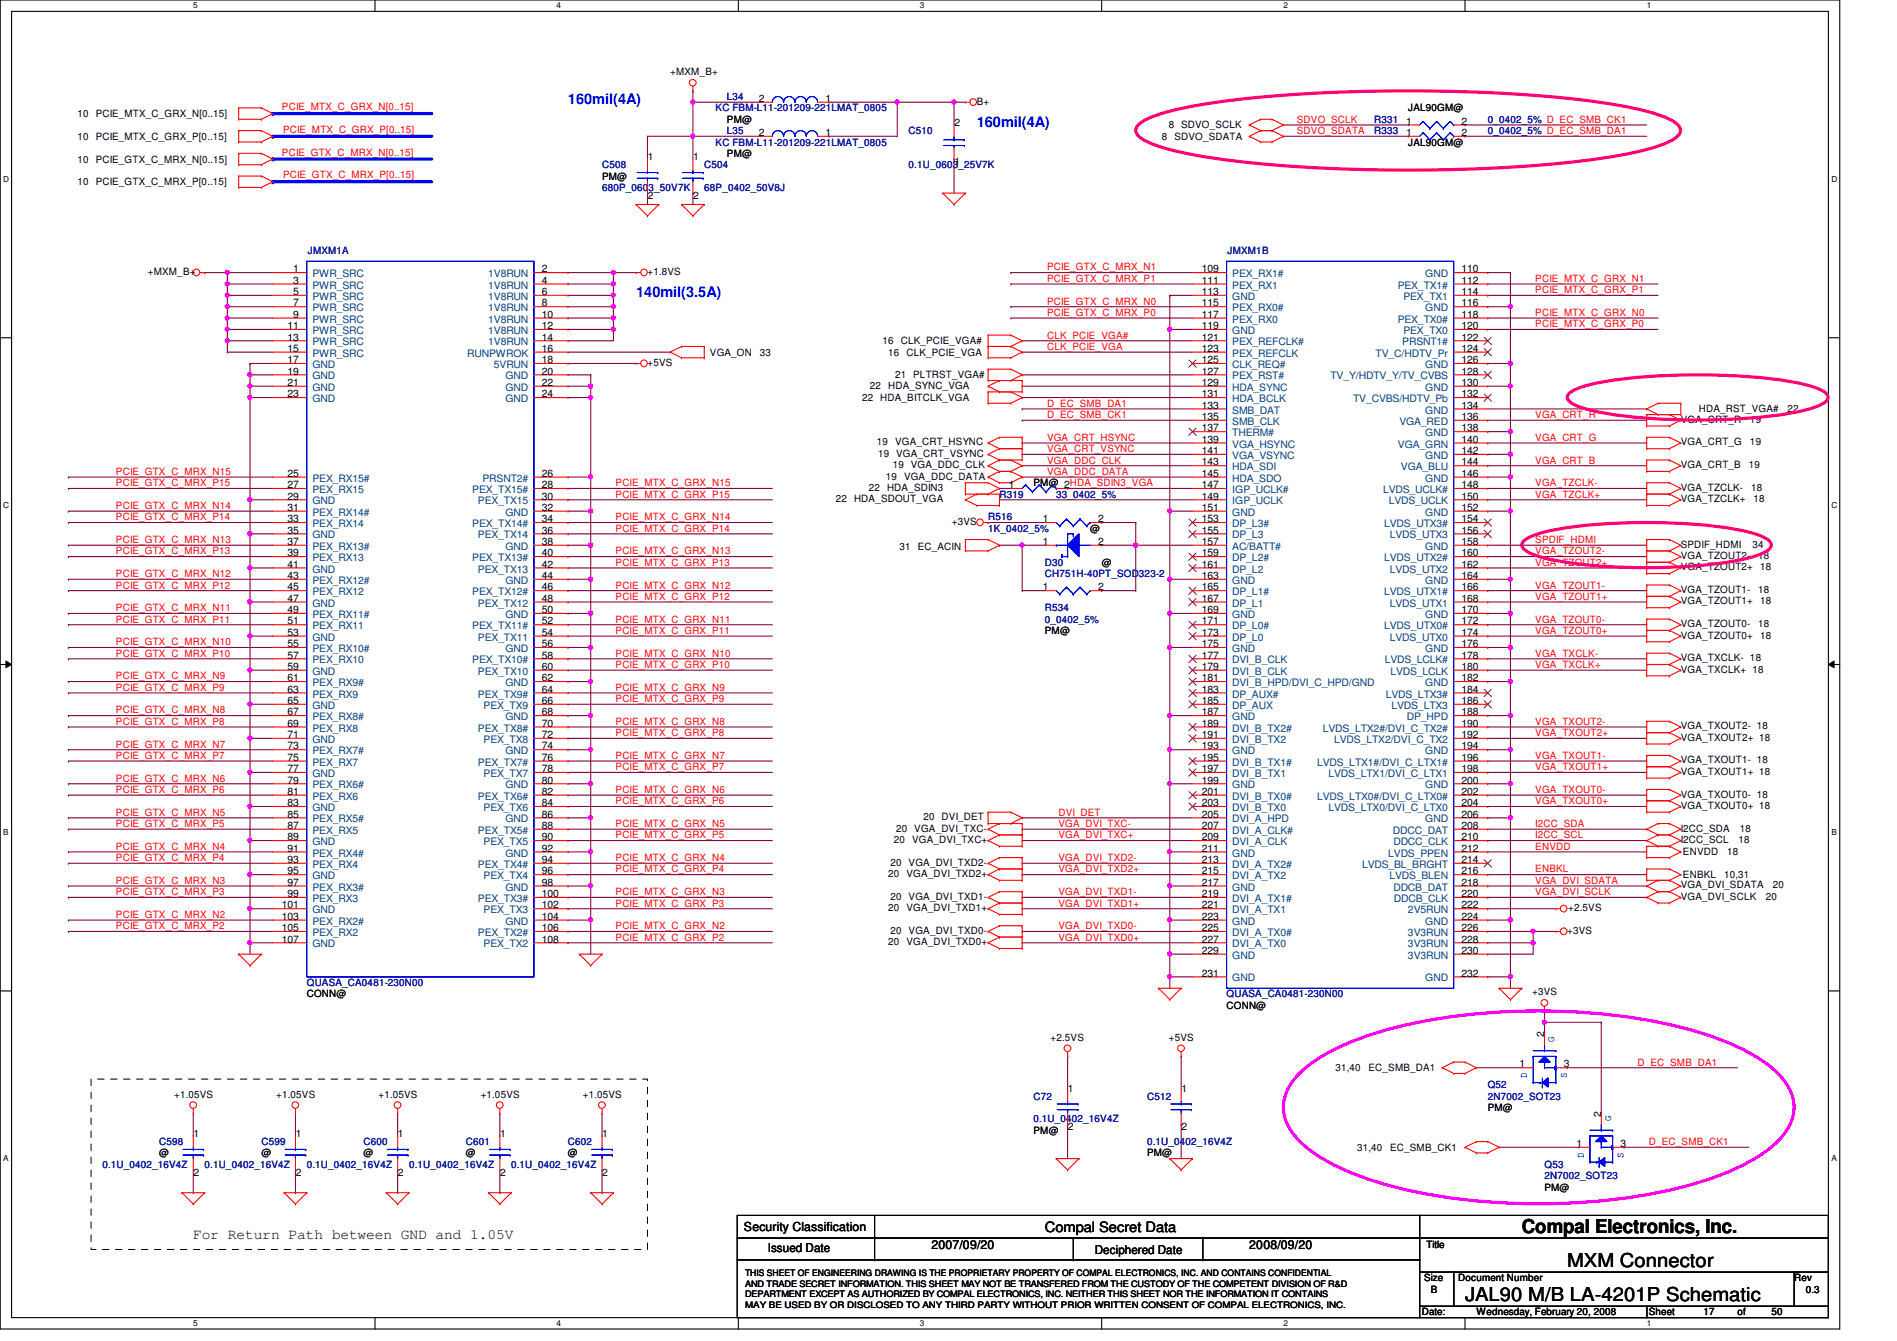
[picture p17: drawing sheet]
<svg xmlns="http://www.w3.org/2000/svg" width="297mm" height="210mm" viewBox="0 0 297 210" stroke-linecap="round" stroke-linejoin="round" font-family="sans-serif">
<defs><g id="words">
<g font-size="3">
<text x="238.3" y="193">Compal Electronics, Inc.</text>
<text x="229.4" y="203.6">JAL90 M/B LA-4201P Schematic</text>
<text x="245.4" y="198.3">MXM Connector</text>
</g>
<g font-size="2.3" fill="#00f">
<text x="88.9" y="16.3">160mil(4A)</text>
<text x="152.9" y="19.9">160mil(4A)</text>
<text x="99.6" y="46.6">140mil(3.5A)</text>
</g>
<text font-size="2.3" x="30.3" y="193.9">For Return Path between GND and 1.05V</text>
<text font-size="2.2" x="163.6" y="192.8">Compal Secret Data</text>
<g font-size="1.9">
<text x="116.5" y="192.7">Security Classification</text>
<text x="120.2" y="196">Issued Date</text>
<text x="145.8" y="195.6">2007/09/20</text>
<text x="171.4" y="196.2">Deciphered Date</text>
<text x="195.6" y="195.6">2008/09/20</text>
</g>
<g font-size="1.6">
<text x="104.9" y="11.8">+MXM_B+</text>
<text x="118.8" y="16">2</text>
<text x="129.3" y="16">1</text>
<text x="152.9" y="16.4">B+</text>
<text x="220.5" y="17.4">JAL90GM@</text>
<text x="12.1" y="18.3">10 PCIE_MTX_C_GRX_N[0..15]</text>
<text x="12.1" y="21.9">10 PCIE_MTX_C_GRX_P[0..15]</text>
<text x="113.8" y="19.2">PM@</text>
<text x="118.8" y="21.3">2</text>
<text x="129.3" y="21.3">1</text>
<text x="149.4" y="19.7">2</text>
<text x="181.9" y="21.9">8 SDVO_SDATA</text>
<text x="183" y="20.1">8 SDVO_SCLK</text>
<text x="220.2" y="19.5">1</text>
<text x="220.2" y="21.3">1</text>
<text x="220.5" y="22.8">JAL90GM@</text>
<text x="228.9" y="19.5">2</text>
<text x="228.9" y="21.3">2</text>
<text x="12.1" y="25.4">10 PCIE_GTX_C_MRX_N[0..15]</text>
<text x="12.1" y="29">10 PCIE_GTX_C_MRX_P[0..15]</text>
<text x="94.3" y="28.1">PM@</text>
<text x="101.4" y="25.1">1</text>
<text x="108.5" y="25.1">1</text>
<text x="113.8" y="24.6">PM@</text>
<text x="149.4" y="25.8">1</text>
<text x="101.4" y="31.1">2</text>
<text x="108.5" y="31.1">2</text>
<text x="23.2" y="43.1">+MXM_B+</text>
<text x="45.9" y="42.6">1</text>
<text x="45.9" y="44.4">3</text>
<text x="45.9" y="46.2">5</text>
<text x="45.9" y="48">7</text>
<text x="84.8" y="42.6">2</text>
<text x="84.8" y="44.4">4</text>
<text x="84.8" y="46.2">6</text>
<text x="84.8" y="48">8</text>
<text x="101.4" y="43.1">+1.8VS</text>
<text x="188.2" y="42.6">109</text>
<text x="188.2" y="44.4">111</text>
<text x="188.2" y="46.2">113</text>
<text x="188.2" y="48">115</text>
<text x="228.9" y="42.6">110</text>
<text x="228.9" y="44.4">112</text>
<text x="228.9" y="46.2">114</text>
<text x="228.9" y="48">116</text>
<text x="45" y="51.5">11</text>
<text x="45" y="53.3">13</text>
<text x="45.9" y="49.7">9</text>
<text x="84.8" y="49.7">10</text>
<text x="84.8" y="51.5">12</text>
<text x="84.8" y="53.3">14</text>
<text x="138.2" y="53.9">16</text>
<text x="141.1" y="53.9">CLK_PCIE_VGA#</text>
<text x="188.2" y="49.7">117</text>
<text x="188.2" y="51.5">119</text>
<text x="188.2" y="53.3">121</text>
<text x="228.9" y="49.7">118</text>
<text x="228.9" y="51.5">120</text>
<text x="228.9" y="53.3">122</text>
<text x="45" y="55.1">15</text>
<text x="45" y="56.9">17</text>
<text x="45" y="58.6">19</text>
<text x="84.8" y="55.1">16</text>
<text x="84.8" y="56.9">18</text>
<text x="84.8" y="58.6">20</text>
<text x="101.4" y="57.3">+5VS</text>
<text x="111.2" y="55.7">VGA_ON</text>
<text x="119" y="55.7">33</text>
<text x="139.1" y="55.7">16</text>
<text x="140.2" y="59.2">21 PLTRST_VGA#</text>
<text x="141.9" y="55.7">CLK_PCIE_VGA</text>
<text x="188.2" y="55.1">123</text>
<text x="188.2" y="56.9">125</text>
<text x="188.2" y="58.6">127</text>
<text x="228.9" y="55.1">124</text>
<text x="228.9" y="56.9">126</text>
<text x="228.9" y="58.6">128</text>
<text x="45" y="60.4">21</text>
<text x="45" y="62.2">23</text>
<text x="84.8" y="60.4">22</text>
<text x="84.8" y="62.2">24</text>
<text x="135" y="62.8">22 HDA_BITCLK_VGA</text>
<text x="136.2" y="60.8">22 HDA_SYNC_VGA</text>
<text x="188.2" y="60.4">129</text>
<text x="188.2" y="62.2">131</text>
<text x="188.2" y="64">133</text>
<text x="188.2" y="65.7">135</text>
<text x="228.9" y="60.4">130</text>
<text x="228.9" y="62.2">132</text>
<text x="228.9" y="64">134</text>
<text x="228.9" y="65.7">136</text>
<text x="266" y="64.6">HDA_RST_VGA#</text>
<text x="279.9" y="64.6">22</text>
<text x="137.3" y="69.7">19</text>
<text x="137.5" y="71.5">19 VGA_CRT_VSYNC</text>
<text x="140.2" y="69.7">VGA_CRT_HSYNC</text>
<text x="188.2" y="67.5">137</text>
<text x="188.2" y="69.3">139</text>
<text x="188.2" y="71.1">141</text>
<text x="228.9" y="67.5">138</text>
<text x="228.9" y="69.3">140</text>
<text x="228.9" y="71.1">142</text>
<text x="263.2" y="66.2">VGA_CRT_R</text>
<text x="263.2" y="69.7">VGA_CRT_G</text>
<text x="274" y="66.2">19</text>
<text x="274" y="69.7">19</text>
<text x="45" y="74.6">25</text>
<text x="45" y="76.4">27</text>
<text x="84.8" y="74.6">26</text>
<text x="84.8" y="76.4">28</text>
<text x="136.1" y="76.8">22 HDA_SDIN3</text>
<text x="138.7" y="75.1">19 VGA_DDC_DATA</text>
<text x="139.8" y="73.3">19 VGA_DDC_CLK</text>
<text x="157.9" y="76.4">1</text>
<text x="161.8" y="76.1">PM@ 2HDA_SDIN3_VGA</text>
<text x="188.2" y="72.9">143</text>
<text x="188.2" y="74.6">145</text>
<text x="188.2" y="76.4">147</text>
<text x="228.9" y="72.9">144</text>
<text x="228.9" y="74.6">146</text>
<text x="228.9" y="76.4">148</text>
<text x="263.2" y="73.3">VGA_CRT_B</text>
<text x="263.2" y="76.8">VGA_TZCLK-</text>
<text x="273.9" y="73.3">19</text>
<text x="274.2" y="76.8">18</text>
<text x="45" y="78.2">29</text>
<text x="45" y="80">31</text>
<text x="45" y="81.7">33</text>
<text x="45" y="83.5">35</text>
<text x="84.8" y="78.2">30</text>
<text x="84.8" y="80">32</text>
<text x="84.8" y="81.7">34</text>
<text x="84.8" y="83.5">36</text>
<text x="130.9" y="78.6">22 HDA_SDOUT_VGA</text>
<text x="149.1" y="82.2">+3VS</text>
<text x="163.3" y="81.7">1</text>
<text x="170.7" y="83.2">@</text>
<text x="172" y="81.7">2</text>
<text x="188.2" y="78.2">149</text>
<text x="188.2" y="80">151</text>
<text x="188.2" y="81.7">153</text>
<text x="188.2" y="83.5">155</text>
<text x="228.9" y="78.2">150</text>
<text x="228.9" y="80">152</text>
<text x="228.9" y="81.7">154</text>
<text x="228.9" y="83.5">156</text>
<text x="263.2" y="78.6">VGA_TZCLK+</text>
<text x="274.6" y="78.6">18</text>
<text x="45" y="85.3">37</text>
<text x="45" y="87.1">39</text>
<text x="45" y="88.9">41</text>
<text x="84.8" y="85.3">38</text>
<text x="84.8" y="87.1">40</text>
<text x="84.8" y="88.9">42</text>
<text x="140.8" y="86.1">31</text>
<text x="143.7" y="86.1">EC_ACIN</text>
<text x="163.3" y="85.3">1</text>
<text x="172" y="85.3">2</text>
<text x="172.5" y="88.6">@</text>
<text x="188.2" y="85.3">157</text>
<text x="188.2" y="87.1">159</text>
<text x="188.2" y="88.9">161</text>
<text x="228.9" y="85.3">158</text>
<text x="228.9" y="87.1">160</text>
<text x="228.9" y="88.9">162</text>
<text x="263.2" y="85.7">SPDIF_HDMI</text>
<text x="263.2" y="87.5">VGA_TZOUT2-</text>
<text x="263.2" y="89.3">VGA_TZOUT2+</text>
<text x="274.4" y="85.7">34</text>
<text x="275.3" y="87.5">18</text>
<text x="275.6" y="89.3">18</text>
<text x="45" y="90.6">43</text>
<text x="45" y="92.4">45</text>
<text x="45" y="94.2">47</text>
<text x="45" y="96">49</text>
<text x="84.8" y="90.6">44</text>
<text x="84.8" y="92.4">46</text>
<text x="84.8" y="94.2">48</text>
<text x="84.8" y="96">50</text>
<text x="163.3" y="92.4">1</text>
<text x="172" y="92.4">2</text>
<text x="188.2" y="90.6">163</text>
<text x="188.2" y="92.4">165</text>
<text x="188.2" y="94.2">167</text>
<text x="188.2" y="96">169</text>
<text x="228.9" y="90.6">164</text>
<text x="228.9" y="92.4">166</text>
<text x="228.9" y="94.2">168</text>
<text x="228.9" y="96">170</text>
<text x="263.2" y="92.8">VGA_TZOUT1-</text>
<text x="263.2" y="94.6">VGA_TZOUT1+</text>
<text x="275.3" y="92.8">18</text>
<text x="275.6" y="94.6">18</text>
<text x="45" y="97.7">51</text>
<text x="45" y="99.5">53</text>
<text x="45" y="101.3">55</text>
<text x="84.8" y="97.7">52</text>
<text x="84.8" y="99.5">54</text>
<text x="84.8" y="101.3">56</text>
<text x="163.6" y="99.2">PM@</text>
<text x="188.2" y="97.7">171</text>
<text x="188.2" y="99.5">173</text>
<text x="188.2" y="101.3">175</text>
<text x="228.9" y="97.7">172</text>
<text x="228.9" y="99.5">174</text>
<text x="228.9" y="101.3">176</text>
<text x="263.2" y="98.2">VGA_TZOUT0-</text>
<text x="263.2" y="99.9">VGA_TZOUT0+</text>
<text x="275.3" y="98.2">18</text>
<text x="275.6" y="99.9">18</text>
<text x="45" y="103.1">57</text>
<text x="45" y="104.9">59</text>
<text x="45" y="106.6">61</text>
<text x="84.8" y="103.1">58</text>
<text x="84.8" y="104.9">60</text>
<text x="84.8" y="106.6">62</text>
<text x="188.2" y="103.1">177</text>
<text x="188.2" y="104.9">179</text>
<text x="188.2" y="106.6">181</text>
<text x="228.9" y="103.1">178</text>
<text x="228.9" y="104.9">180</text>
<text x="228.9" y="106.6">182</text>
<text x="263.2" y="103.5">VGA_TXCLK- 18</text>
<text x="263.2" y="105.3">VGA_TXCLK+ 18</text>
<text x="45" y="108.4">63</text>
<text x="45" y="110.2">65</text>
<text x="45" y="112">67</text>
<text x="45" y="113.7">69</text>
<text x="84.8" y="108.4">64</text>
<text x="84.8" y="110.2">66</text>
<text x="84.8" y="112">68</text>
<text x="84.8" y="113.7">70</text>
<text x="188.2" y="108.4">183</text>
<text x="188.2" y="110.2">185</text>
<text x="188.2" y="112">187</text>
<text x="188.2" y="113.7">189</text>
<text x="228.9" y="108.4">184</text>
<text x="228.9" y="110.2">186</text>
<text x="228.9" y="112">188</text>
<text x="228.9" y="113.7">190</text>
<text x="45" y="115.5">71</text>
<text x="45" y="117.3">73</text>
<text x="45" y="119.1">75</text>
<text x="84.8" y="115.5">72</text>
<text x="84.8" y="117.3">74</text>
<text x="84.8" y="119.1">76</text>
<text x="188.2" y="115.5">191</text>
<text x="188.2" y="117.3">193</text>
<text x="188.2" y="119.1">195</text>
<text x="228.9" y="115.5">192</text>
<text x="228.9" y="117.3">194</text>
<text x="228.9" y="119.1">196</text>
<text x="263.2" y="119.5">VGA_TXOUT1- 18</text>
<text x="263.2" y="114.2">VGA_TXOUT2- 18</text>
<text x="263.2" y="116">VGA_TXOUT2+ 18</text>
<text x="45" y="120.9">77</text>
<text x="45" y="122.6">79</text>
<text x="45" y="124.4">81</text>
<text x="84.8" y="120.9">78</text>
<text x="84.8" y="122.6">80</text>
<text x="84.8" y="124.4">82</text>
<text x="188.2" y="120.9">197</text>
<text x="188.2" y="122.6">199</text>
<text x="188.2" y="124.4">201</text>
<text x="228.9" y="120.9">198</text>
<text x="228.9" y="122.6">200</text>
<text x="228.9" y="124.4">202</text>
<text x="263.2" y="124.8">VGA_TXOUT0- 18</text>
<text x="263.2" y="121.3">VGA_TXOUT1+ 18</text>
<text x="45" y="126.2">83</text>
<text x="45" y="128">85</text>
<text x="45" y="129.8">87</text>
<text x="45" y="131.5">89</text>
<text x="84.8" y="126.2">84</text>
<text x="84.8" y="128">86</text>
<text x="84.8" y="129.8">88</text>
<text x="84.8" y="131.5">90</text>
<text x="140" y="132">20</text>
<text x="140.3" y="130.2">20 VGA_DVI_TXC-</text>
<text x="142.8" y="132">VGA_DVI_TXC+</text>
<text x="144.6" y="128.4">20 DVI_DET</text>
<text x="188.2" y="126.2">203</text>
<text x="188.2" y="128">205</text>
<text x="188.2" y="129.8">207</text>
<text x="188.2" y="131.5">209</text>
<text x="228.9" y="126.2">204</text>
<text x="228.9" y="128">206</text>
<text x="228.9" y="129.8">208</text>
<text x="228.9" y="131.5">210</text>
<text x="263.2" y="132">I2CC_SCL</text>
<text x="263.2" y="130.2">I2CC_SDA</text>
<text x="263.2" y="126.6">VGA_TXOUT0+ 18</text>
<text x="272.2" y="132">18</text>
<text x="272.4" y="130.2">18</text>
<text x="45" y="133.3">91</text>
<text x="45" y="135.1">93</text>
<text x="45" y="136.9">95</text>
<text x="84.8" y="133.3">92</text>
<text x="84.8" y="135.1">94</text>
<text x="84.8" y="136.9">96</text>
<text x="139.1" y="137.3">20</text>
<text x="139.4" y="135.5">20 VGA_DVI_TXD2-</text>
<text x="141.9" y="137.3">VGA_DVI_TXD2+</text>
<text x="188.2" y="133.3">211</text>
<text x="188.2" y="135.1">213</text>
<text x="188.2" y="136.9">215</text>
<text x="228.9" y="133.3">212</text>
<text x="228.9" y="135.1">214</text>
<text x="228.9" y="136.9">216</text>
<text x="263.5" y="133.9">ENVDD</text>
<text x="263.5" y="137.5">ENBKL</text>
<text x="270" y="137.5">10,31</text>
<text x="270.5" y="133.9">18</text>
<text x="44.2" y="142.2">101</text>
<text x="44.2" y="144">103</text>
<text x="45" y="138.6">97</text>
<text x="45" y="140.4">99</text>
<text x="84.8" y="138.6">98</text>
<text x="84.8" y="140.4">100</text>
<text x="84.8" y="142.2">102</text>
<text x="84.8" y="144">104</text>
<text x="139.1" y="142.6">20</text>
<text x="139.4" y="140.8">20 VGA_DVI_TXD1-</text>
<text x="141.9" y="142.6">VGA_DVI_TXD1+</text>
<text x="188.2" y="138.6">217</text>
<text x="188.2" y="140.4">219</text>
<text x="188.2" y="142.2">221</text>
<text x="188.2" y="144">223</text>
<text x="228.9" y="138.6">218</text>
<text x="228.9" y="140.4">220</text>
<text x="228.9" y="142.2">222</text>
<text x="228.9" y="144">224</text>
<text x="245.6" y="142.6">+2.5VS</text>
<text x="263.2" y="139.1">VGA_DVI_SDATA</text>
<text x="263.2" y="140.8">VGA_DVI_SCLK</text>
<text x="276.5" y="140.8">20</text>
<text x="277.6" y="139.1">20</text>
<text x="44.2" y="145.8">105</text>
<text x="44.2" y="147.5">107</text>
<text x="84.8" y="145.8">106</text>
<text x="84.8" y="147.5">108</text>
<text x="139.1" y="148">20</text>
<text x="139.4" y="146.2">20 VGA_DVI_TXD0-</text>
<text x="141.9" y="148">VGA_DVI_TXD0+</text>
<text x="188.2" y="145.8">225</text>
<text x="188.2" y="147.5">227</text>
<text x="188.2" y="149.3">229</text>
<text x="228.9" y="145.8">226</text>
<text x="228.9" y="147.5">228</text>
<text x="228.9" y="149.3">230</text>
<text x="245.4" y="146.2">+3VS</text>
<text x="188.2" y="152.9">231</text>
<text x="228.9" y="152.9">232</text>
<text x="239.9" y="155.8">+3VS</text>
<text x="48" y="156.1">CONN@</text>
<text x="192.1" y="157.9">CONN@</text>
<text x="164.5" y="162.9">+2.5VS</text>
<text x="183" y="162.9">+5VS</text>
<text x="209.1" y="167.7">31,40</text>
<text x="214.3" y="167.7">EC_SMB_DA1</text>
<text x="238" y="167.1">1</text>
<text x="241.8" y="162.3" transform="rotate(-90 241.8 162.3)">2</text>
<text x="244.9" y="167.1">3</text>
<text x="27.3" y="171.8">+1.05VS</text>
<text x="43.3" y="171.8">+1.05VS</text>
<text x="59.3" y="171.8">+1.05VS</text>
<text x="75.3" y="171.8">+1.05VS</text>
<text x="91.3" y="171.8">+1.05VS</text>
<text x="167.2" y="170.9">1</text>
<text x="185" y="170.9">1</text>
<text x="233" y="173.9">PM@</text>
<text x="30.3" y="178">1</text>
<text x="46.3" y="178">1</text>
<text x="62.3" y="178">1</text>
<text x="78.3" y="178">1</text>
<text x="94.3" y="178">1</text>
<text x="161.8" y="177.5">PM@</text>
<text x="167.2" y="176.9">2</text>
<text x="185" y="176.9">2</text>
<text x="246.8" y="179.5">1</text>
<text x="250.7" y="174.8" transform="rotate(-90 250.7 174.8)">2</text>
<text x="253.7" y="179.5">3</text>
<text x="24.9" y="181">@</text>
<text x="30.3" y="184">2</text>
<text x="40.9" y="181">@</text>
<text x="46.3" y="184">2</text>
<text x="56.9" y="181">@</text>
<text x="62.3" y="184">2</text>
<text x="72.9" y="181">@</text>
<text x="78.3" y="184">2</text>
<text x="88.9" y="181">@</text>
<text x="94.3" y="184">2</text>
<text x="179.6" y="181">PM@</text>
<text x="212.5" y="180.1">31,40</text>
<text x="217.7" y="180.1">EC_SMB_CK1</text>
<text x="241.8" y="186.4">PM@</text>
<text x="223.3" y="195.4">Title</text>
<text x="223" y="200.6">Size</text>
<text x="224.1" y="202.4">B</text>
<text x="228.3" y="200.6">Document Number</text>
<text x="281" y="200.6">Rev</text>
<text x="282.7" y="202.4">0.3</text>
<text x="222.6" y="205.9">Date:</text>
<text x="231.2" y="205.9">Wednesday, February 20, 2008</text>
<text x="258.2" y="205.9">Sheet</text>
<text x="266.7" y="205.9">17</text>
<text x="272.1" y="205.9">of</text>
<text x="277.4" y="205.9">50</text>
</g>
<g font-size="1.6" fill="#f00">
<text x="44.2" y="17.2">PCIE_MTX_C_GRX_N[0..15]</text>
<text x="44.3" y="20.8">PCIE_MTX_C_GRX_P[0..15]</text>
<text x="203.1" y="19.2">SDVO_SCLK</text>
<text x="203.1" y="21">SDVO_SDATA</text>
<text x="44.2" y="24.3">PCIE_GTX_C_MRX_N[0..15]</text>
<text x="44.3" y="27.9">PCIE_GTX_C_MRX_P[0..15]</text>
<text x="164" y="47.7">PCIE_GTX_C_MRX_N0</text>
<text x="164" y="44.1">PCIE_GTX_C_MRX_P1</text>
<text x="164" y="42.3">PCIE_GTX_C_MRX_N1</text>
<text x="240.4" y="44.1">PCIE_MTX_C_GRX_N1</text>
<text x="240.4" y="45.9">PCIE_MTX_C_GRX_P1</text>
<text x="164" y="53">CLK_PCIE_VGA#</text>
<text x="164" y="49.4">PCIE_GTX_C_MRX_P0</text>
<text x="240.4" y="51.2">PCIE_MTX_C_GRX_P0</text>
<text x="240.4" y="49.4">PCIE_MTX_C_GRX_N0</text>
<text x="164" y="54.8">CLK_PCIE_VGA</text>
<text x="164" y="63.7">D_EC_SMB_DA1</text>
<text x="164" y="65.4">D_EC_SMB_CK1</text>
<text x="240.4" y="65.4">VGA_CRT_R</text>
<text x="164" y="69">VGA_CRT_HSYNC</text>
<text x="164" y="70.8">VGA_CRT_VSYNC</text>
<text x="240.4" y="69">VGA_CRT_G</text>
<text x="18.2" y="76.1">PCIE_GTX_C_MRX_P15</text>
<text x="18.2" y="74.3">PCIE_GTX_C_MRX_N15</text>
<text x="96.4" y="77.9">PCIE_MTX_C_GRX_P15</text>
<text x="96.4" y="76.1">PCIE_MTX_C_GRX_N15</text>
<text x="164" y="74.3">VGA_DDC_DATA</text>
<text x="164" y="72.6">VGA_DDC_CLK</text>
<text x="240.4" y="72.6">VGA_CRT_B</text>
<text x="240.4" y="76.1">VGA_TZCLK-</text>
<text x="240.4" y="77.9">VGA_TZCLK+</text>
<text x="18.2" y="81.4">PCIE_GTX_C_MRX_P14</text>
<text x="18.2" y="79.7">PCIE_GTX_C_MRX_N14</text>
<text x="96.4" y="83.2">PCIE_MTX_C_GRX_P14</text>
<text x="96.4" y="81.4">PCIE_MTX_C_GRX_N14</text>
<text x="18.2" y="86.8">PCIE_GTX_C_MRX_P13</text>
<text x="18.2" y="85">PCIE_GTX_C_MRX_N13</text>
<text x="96.4" y="88.6">PCIE_MTX_C_GRX_P13</text>
<text x="96.4" y="86.8">PCIE_MTX_C_GRX_N13</text>
<text x="240.4" y="85">SPDIF_HDMI</text>
<text x="240.4" y="86.8">VGA_TZOUT2-</text>
<text x="240.4" y="88.6">VGA_TZOUT2+</text>
<text x="18.2" y="95.7">PCIE_GTX_C_MRX_N11</text>
<text x="18.2" y="90.3">PCIE_GTX_C_MRX_N12</text>
<text x="18.2" y="92.1">PCIE_GTX_C_MRX_P12</text>
<text x="96.4" y="92.1">PCIE_MTX_C_GRX_N12</text>
<text x="96.4" y="93.9">PCIE_MTX_C_GRX_P12</text>
<text x="240.4" y="93.9">VGA_TZOUT1+</text>
<text x="240.4" y="92.1">VGA_TZOUT1-</text>
<text x="18.2" y="101">PCIE_GTX_C_MRX_N10</text>
<text x="18.2" y="97.5">PCIE_GTX_C_MRX_P11</text>
<text x="96.4" y="97.5">PCIE_MTX_C_GRX_N11</text>
<text x="96.4" y="99.2">PCIE_MTX_C_GRX_P11</text>
<text x="240.4" y="99.2">VGA_TZOUT0+</text>
<text x="240.4" y="97.5">VGA_TZOUT0-</text>
<text x="18.2" y="106.3">PCIE_GTX_C_MRX_N9</text>
<text x="18.2" y="102.8">PCIE_GTX_C_MRX_P10</text>
<text x="96.4" y="102.8">PCIE_MTX_C_GRX_N10</text>
<text x="96.4" y="104.6">PCIE_MTX_C_GRX_P10</text>
<text x="240.4" y="102.8">VGA_TXCLK-</text>
<text x="240.4" y="104.6">VGA_TXCLK+</text>
<text x="18.2" y="111.7">PCIE_GTX_C_MRX_N8</text>
<text x="18.2" y="113.5">PCIE_GTX_C_MRX_P8</text>
<text x="18.2" y="108.1">PCIE_GTX_C_MRX_P9</text>
<text x="96.4" y="113.5">PCIE_MTX_C_GRX_N8</text>
<text x="96.4" y="109.9">PCIE_MTX_C_GRX_P9</text>
<text x="96.4" y="108.1">PCIE_MTX_C_GRX_N9</text>
<text x="240.4" y="113.5">VGA_TXOUT2-</text>
<text x="18.2" y="118.8">PCIE_GTX_C_MRX_P7</text>
<text x="18.2" y="117">PCIE_GTX_C_MRX_N7</text>
<text x="96.4" y="118.8">PCIE_MTX_C_GRX_N7</text>
<text x="96.4" y="115.2">PCIE_MTX_C_GRX_P8</text>
<text x="240.4" y="118.8">VGA_TXOUT1-</text>
<text x="240.4" y="115.2">VGA_TXOUT2+</text>
<text x="18.2" y="122.3">PCIE_GTX_C_MRX_N6</text>
<text x="18.2" y="124.1">PCIE_GTX_C_MRX_P6</text>
<text x="96.4" y="124.1">PCIE_MTX_C_GRX_N6</text>
<text x="96.4" y="125.9">PCIE_MTX_C_GRX_P6</text>
<text x="96.4" y="120.6">PCIE_MTX_C_GRX_P7</text>
<text x="240.4" y="120.6">VGA_TXOUT1+</text>
<text x="240.4" y="125.9">VGA_TXOUT0+</text>
<text x="240.4" y="124.1">VGA_TXOUT0-</text>
<text x="18.2" y="129.5">PCIE_GTX_C_MRX_P5</text>
<text x="18.2" y="127.7">PCIE_GTX_C_MRX_N5</text>
<text x="96.4" y="131.2">PCIE_MTX_C_GRX_P5</text>
<text x="96.4" y="129.5">PCIE_MTX_C_GRX_N5</text>
<text x="165.7" y="129.5">VGA_DVI_TXC-</text>
<text x="165.7" y="131.2">VGA_DVI_TXC+</text>
<text x="165.7" y="127.7">DVI_DET</text>
<text x="240.4" y="129.5">I2CC_SDA</text>
<text x="240.4" y="131.2">I2CC_SCL</text>
<text x="18.2" y="133">PCIE_GTX_C_MRX_N4</text>
<text x="18.2" y="134.8">PCIE_GTX_C_MRX_P4</text>
<text x="96.4" y="134.8">PCIE_MTX_C_GRX_N4</text>
<text x="96.4" y="136.6">PCIE_MTX_C_GRX_P4</text>
<text x="165.7" y="134.8">VGA_DVI_TXD2-</text>
<text x="165.7" y="136.6">VGA_DVI_TXD2+</text>
<text x="240.4" y="136.6">ENBKL</text>
<text x="240.4" y="133">ENVDD</text>
<text x="18.2" y="143.7">PCIE_GTX_C_MRX_N2</text>
<text x="18.2" y="138.3">PCIE_GTX_C_MRX_N3</text>
<text x="18.2" y="140.1">PCIE_GTX_C_MRX_P3</text>
<text x="96.4" y="140.1">PCIE_MTX_C_GRX_N3</text>
<text x="96.4" y="141.9">PCIE_MTX_C_GRX_P3</text>
<text x="165.7" y="140.1">VGA_DVI_TXD1-</text>
<text x="165.7" y="141.9">VGA_DVI_TXD1+</text>
<text x="240.4" y="140.1">VGA_DVI_SCLK</text>
<text x="240.4" y="138.3">VGA_DVI_SDATA</text>
<text x="18.2" y="145.5">PCIE_GTX_C_MRX_P2</text>
<text x="96.4" y="147.2">PCIE_MTX_C_GRX_P2</text>
<text x="96.4" y="145.5">PCIE_MTX_C_GRX_N2</text>
<text x="165.7" y="145.5">VGA_DVI_TXD0-</text>
<text x="165.7" y="147.2">VGA_DVI_TXD0+</text>
<text x="256.4" y="166.8">D_EC_SMB_DA1</text>
<text x="258.2" y="179.2">D_EC_SMB_CK1</text>
</g>
<g font-size="1.6" fill="#000080">
<text x="112.1" y="17.4">KC FBM-L11-201209-221LMAT_0805</text>
<text x="113.8" y="15.7">L34</text>
<text x="112.1" y="22.8">KC FBM-L11-201209-221LMAT_0805</text>
<text x="113.8" y="21">L35</text>
<text x="142.3" y="21">C510</text>
<text x="215.2" y="19.2">R331</text>
<text x="215.2" y="21">R333</text>
<text x="233" y="19.2">0_0402_5% D_EC_SMB_CK1</text>
<text x="233" y="21">0_0402_5% D_EC_SMB_DA1</text>
<text x="94.3" y="26.3">C508</text>
<text x="94.3" y="29.9">680P_0603_50V7K</text>
<text x="110.3" y="26.3">C504</text>
<text x="110.3" y="29.9">68P_0402_50V8J</text>
<text x="142.3" y="26.3">0.1U_0603_25V7K</text>
<text x="48.2" y="39.8">JMXM1A</text>
<text x="192.2" y="39.8">JMXM1B</text>
<text x="156.5" y="77.9">R319</text>
<text x="165.4" y="77.9">33_0402_5%</text>
<text x="154.7" y="81.4">R516</text>
<text x="154.7" y="83.2">1K_0402_5%</text>
<text x="163.6" y="88.6">D30</text>
<text x="163.6" y="90.3">CH751H-40PT_SOD323-2</text>
<text x="163.6" y="95.7">R534</text>
<text x="163.6" y="97.5">0_0402_5%</text>
<text x="48" y="154.3">QUASA_CA0481-230N00</text>
<text x="192.1" y="156.1">QUASA_CA0481-230N00</text>
<text x="161.8" y="172.1">C72</text>
<text x="179.6" y="172.1">C512</text>
<text x="233" y="170.3">Q52</text>
<text x="233" y="172.1">2N7002_SOT23</text>
<text x="24.9" y="179.2">C598</text>
<text x="40.9" y="179.2">C599</text>
<text x="56.9" y="179.2">C600</text>
<text x="72.9" y="179.2">C601</text>
<text x="88.9" y="179.2">C602</text>
<text x="161.8" y="175.7">0.1U_0402_16V4Z</text>
<text x="179.6" y="179.2">0.1U_0402_16V4Z</text>
<text x="16" y="182.8">0.1U_0402_16V4Z</text>
<text x="32" y="182.8">0.1U_0402_16V4Z</text>
<text x="48" y="182.8">0.1U_0402_16V4Z</text>
<text x="64" y="182.8">0.1U_0402_16V4Z</text>
<text x="80" y="182.8">0.1U_0402_16V4Z</text>
<text x="241.8" y="182.8">Q53</text>
<text x="241.8" y="184.6">2N7002_SOT23</text>
</g>
<g font-size="1.6" fill="#004080">
<text x="48.9" y="43.4">PWR_SRC</text>
<text x="48.9" y="45.2">PWR_SRC</text>
<text x="48.9" y="46.9">PWR_SRC</text>
<text x="76.5" y="43.4">1V8RUN</text>
<text x="76.5" y="45.2">1V8RUN</text>
<text x="76.5" y="46.9">1V8RUN</text>
<text x="193" y="43.4">PEX_RX1#</text>
<text x="193" y="45.2">PEX_RX1</text>
<text x="193" y="46.9">GND</text>
<text x="218.9" y="45.2">PEX_TX1#</text>
<text x="219.7" y="46.9">PEX_TX1</text>
<text x="223.2" y="43.4">GND</text>
<text x="48.9" y="48.7">PWR_SRC</text>
<text x="48.9" y="50.5">PWR_SRC</text>
<text x="48.9" y="52.3">PWR_SRC</text>
<text x="76.5" y="48.7">1V8RUN</text>
<text x="76.5" y="50.5">1V8RUN</text>
<text x="76.5" y="52.3">1V8RUN</text>
<text x="193" y="48.7">PEX_RX0#</text>
<text x="193" y="50.5">PEX_RX0</text>
<text x="193" y="52.3">GND</text>
<text x="218.9" y="50.5">PEX_TX0#</text>
<text x="219.7" y="52.3">PEX_TX0</text>
<text x="223.2" y="48.7">GND</text>
<text x="48.9" y="54.1">PWR_SRC</text>
<text x="48.9" y="55.8">PWR_SRC</text>
<text x="48.9" y="57.6">GND</text>
<text x="48.9" y="59.4">GND</text>
<text x="73.1" y="55.8">RUNPWROK</text>
<text x="76.5" y="54.1">1V8RUN</text>
<text x="77.3" y="57.6">5VRUN</text>
<text x="79.2" y="59.4">GND</text>
<text x="193" y="54.1">PEX_REFCLK#</text>
<text x="193" y="55.8">PEX_REFCLK</text>
<text x="193" y="57.6">CLK_REQ#</text>
<text x="193" y="59.4">PEX_RST#</text>
<text x="208.3" y="59.4">TV_Y/HDTV_Y/TV_CVBS</text>
<text x="215.4" y="55.8">TV_C/HDTV_Pr</text>
<text x="219.6" y="54.1">PRSNT1#</text>
<text x="223.2" y="57.6">GND</text>
<text x="48.9" y="61.2">GND</text>
<text x="48.9" y="62.9">GND</text>
<text x="79.2" y="61.2">GND</text>
<text x="79.2" y="62.9">GND</text>
<text x="193" y="61.2">HDA_SYNC</text>
<text x="193" y="62.9">HDA_BCLK</text>
<text x="193" y="64.7">SMB_DAT</text>
<text x="211.9" y="62.9">TV_CVBS/HDTV_Pb</text>
<text x="223.2" y="61.2">GND</text>
<text x="223.2" y="64.7">GND</text>
<text x="193" y="66.5">SMB_CLK</text>
<text x="193" y="68.3">THERM#</text>
<text x="193" y="70.1">VGA_HSYNC</text>
<text x="193" y="71.8">VGA_VSYNC</text>
<text x="218.9" y="70.1">VGA_GRN</text>
<text x="219.1" y="66.5">VGA_RED</text>
<text x="223.2" y="68.3">GND</text>
<text x="223.2" y="71.8">GND</text>
<text x="48.9" y="75.4">PEX_RX15#</text>
<text x="48.9" y="77.2">PEX_RX15</text>
<text x="74" y="77.2">PEX_TX15#</text>
<text x="75.6" y="75.4">PRSNT2#</text>
<text x="193" y="73.6">HDA_SDI</text>
<text x="193" y="75.4">HDA_SDO</text>
<text x="193" y="77.2">IGP_UCLK#</text>
<text x="216.6" y="77.2">LVDS_UCLK#</text>
<text x="219.4" y="73.6">VGA_BLU</text>
<text x="223.2" y="75.4">GND</text>
<text x="48.9" y="79">GND</text>
<text x="48.9" y="80.7">PEX_RX14#</text>
<text x="48.9" y="82.5">PEX_RX14</text>
<text x="74" y="82.5">PEX_TX14#</text>
<text x="74.8" y="79">PEX_TX15</text>
<text x="79.2" y="80.7">GND</text>
<text x="193" y="79">IGP_UCLK</text>
<text x="193" y="80.7">GND</text>
<text x="193" y="82.5">DP_L3#</text>
<text x="216.7" y="82.5">LVDS_UTX3#</text>
<text x="217.5" y="79">LVDS_UCLK</text>
<text x="223.2" y="80.7">GND</text>
<text x="48.9" y="84.3">GND</text>
<text x="48.9" y="86.1">PEX_RX13#</text>
<text x="48.9" y="87.8">PEX_RX13</text>
<text x="48.9" y="89.6">GND</text>
<text x="74" y="87.8">PEX_TX13#</text>
<text x="74.8" y="84.3">PEX_TX14</text>
<text x="74.8" y="89.6">PEX_TX13</text>
<text x="79.2" y="86.1">GND</text>
<text x="193" y="84.3">DP_L3</text>
<text x="193" y="86.1">AC/BATT#</text>
<text x="193" y="87.8">DP_L2#</text>
<text x="193" y="89.6">DP_L2</text>
<text x="216.7" y="87.8">LVDS_UTX2#</text>
<text x="217.6" y="84.3">LVDS_UTX3</text>
<text x="217.6" y="89.6">LVDS_UTX2</text>
<text x="223.2" y="86.1">GND</text>
<text x="48.9" y="91.4">PEX_RX12#</text>
<text x="48.9" y="93.2">PEX_RX12</text>
<text x="48.9" y="95">GND</text>
<text x="74" y="93.2">PEX_TX12#</text>
<text x="74.8" y="95">PEX_TX12</text>
<text x="79.2" y="91.4">GND</text>
<text x="193" y="91.4">GND</text>
<text x="193" y="93.2">DP_L1#</text>
<text x="193" y="95">DP_L1</text>
<text x="216.7" y="93.2">LVDS_UTX1#</text>
<text x="217.6" y="95">LVDS_UTX1</text>
<text x="223.2" y="91.4">GND</text>
<text x="48.9" y="96.7">PEX_RX11#</text>
<text x="48.9" y="98.5">PEX_RX11</text>
<text x="48.9" y="100.3">GND</text>
<text x="74" y="98.5">PEX_TX11#</text>
<text x="74.8" y="100.3">PEX_TX11</text>
<text x="79.2" y="96.7">GND</text>
<text x="193" y="96.7">GND</text>
<text x="193" y="98.5">DP_L0#</text>
<text x="193" y="100.3">DP_L0</text>
<text x="216.7" y="98.5">LVDS_UTX0#</text>
<text x="217.6" y="100.3">LVDS_UTX0</text>
<text x="223.2" y="96.7">GND</text>
<text x="48.9" y="102.1">PEX_RX10#</text>
<text x="48.9" y="103.8">PEX_RX10</text>
<text x="48.9" y="105.6">GND</text>
<text x="48.9" y="107.4">PEX_RX9#</text>
<text x="74" y="103.8">PEX_TX10#</text>
<text x="74.8" y="105.6">PEX_TX10</text>
<text x="79.2" y="102.1">GND</text>
<text x="79.2" y="107.4">GND</text>
<text x="193" y="102.1">GND</text>
<text x="193" y="103.8">DVI_B_CLK</text>
<text x="193" y="105.6">DVI_B_CLK</text>
<text x="193" y="107.4">DVI_B_HPD/DVI_C_HPD/GND</text>
<text x="216.8" y="103.8">LVDS_LCLK#</text>
<text x="217.7" y="105.6">LVDS_LCLK</text>
<text x="223.2" y="102.1">GND</text>
<text x="223.2" y="107.4">GND</text>
<text x="48.9" y="109.2">PEX_RX9</text>
<text x="48.9" y="111">GND</text>
<text x="48.9" y="112.7">PEX_RX8#</text>
<text x="74.8" y="109.2">PEX_TX9#</text>
<text x="75.7" y="111">PEX_TX9</text>
<text x="79.2" y="112.7">GND</text>
<text x="193" y="109.2">DP_AUX#</text>
<text x="193" y="111">DP_AUX</text>
<text x="193" y="112.7">GND</text>
<text x="217" y="109.2">LVDS_LTX3#</text>
<text x="217.9" y="111">LVDS_LTX3</text>
<text x="220.3" y="112.7">DP_HPD</text>
<text x="48.9" y="114.5">PEX_RX8</text>
<text x="48.9" y="116.3">GND</text>
<text x="48.9" y="118.1">PEX_RX7#</text>
<text x="48.9" y="119.8">PEX_RX7</text>
<text x="74.8" y="114.5">PEX_TX8#</text>
<text x="74.8" y="119.8">PEX_TX7#</text>
<text x="75.7" y="116.3">PEX_TX8</text>
<text x="79.2" y="118.1">GND</text>
<text x="193" y="114.5">DVI_B_TX2#</text>
<text x="193" y="116.3">DVI_B_TX2</text>
<text x="193" y="118.1">GND</text>
<text x="193" y="119.8">DVI_B_TX1#</text>
<text x="206.2" y="119.8">LVDS_LTX1#/DVI_C_LTX1#</text>
<text x="207.1" y="114.5">LVDS_LTX2#/DVI_C_TX2#</text>
<text x="208.9" y="116.3">LVDS_LTX2/DVI_C_TX2</text>
<text x="223.2" y="118.1">GND</text>
<text x="48.9" y="121.6">GND</text>
<text x="48.9" y="123.4">PEX_RX6#</text>
<text x="48.9" y="125.2">PEX_RX6</text>
<text x="74.8" y="125.2">PEX_TX6#</text>
<text x="75.7" y="121.6">PEX_TX7</text>
<text x="79.2" y="123.4">GND</text>
<text x="193" y="121.6">DVI_B_TX1</text>
<text x="193" y="123.4">GND</text>
<text x="193" y="125.2">DVI_B_TX0#</text>
<text x="206.2" y="125.2">LVDS_LTX0#/DVI_C_LTX0#</text>
<text x="208" y="121.6">LVDS_LTX1/DVI_C_LTX1</text>
<text x="223.2" y="123.4">GND</text>
<text x="48.9" y="127">GND</text>
<text x="48.9" y="128.7">PEX_RX5#</text>
<text x="48.9" y="130.5">PEX_RX5</text>
<text x="74.8" y="130.5">PEX_TX5#</text>
<text x="75.7" y="127">PEX_TX6</text>
<text x="79.2" y="128.7">GND</text>
<text x="193" y="127">DVI_B_TX0</text>
<text x="193" y="128.7">DVI_A_HPD</text>
<text x="193" y="130.5">DVI_A_CLK#</text>
<text x="208" y="127">LVDS_LTX0/DVI_C_LTX0</text>
<text x="218.1" y="130.5">DDCC_DAT</text>
<text x="223.2" y="128.7">GND</text>
<text x="48.9" y="132.3">GND</text>
<text x="48.9" y="134.1">PEX_RX4#</text>
<text x="48.9" y="135.8">PEX_RX4</text>
<text x="48.9" y="137.6">GND</text>
<text x="74.8" y="135.8">PEX_TX4#</text>
<text x="75.7" y="132.3">PEX_TX5</text>
<text x="75.7" y="137.6">PEX_TX4</text>
<text x="79.2" y="134.1">GND</text>
<text x="193" y="132.3">DVI_A_CLK</text>
<text x="193" y="134.1">GND</text>
<text x="193" y="135.8">DVI_A_TX2#</text>
<text x="193" y="137.6">DVI_A_TX2</text>
<text x="213.3" y="135.8">LVDS_BL_BRGHT</text>
<text x="217.4" y="134.1">LVDS_PPEN</text>
<text x="217.5" y="137.6">LVDS_BLEN</text>
<text x="218.2" y="132.3">DDCC_CLK</text>
<text x="48.9" y="139.4">PEX_RX3#</text>
<text x="48.9" y="141.2">PEX_RX3</text>
<text x="48.9" y="143">GND</text>
<text x="74.8" y="141.2">PEX_TX3#</text>
<text x="75.7" y="143">PEX_TX3</text>
<text x="79.2" y="139.4">GND</text>
<text x="193" y="139.4">GND</text>
<text x="193" y="141.2">DVI_A_TX1#</text>
<text x="193" y="143">DVI_A_TX1</text>
<text x="218.2" y="139.4">DDCB_DAT</text>
<text x="218.3" y="141.2">DDCB_CLK</text>
<text x="220.5" y="143">2V5RUN</text>
<text x="48.9" y="144.7">PEX_RX2#</text>
<text x="48.9" y="146.5">PEX_RX2</text>
<text x="48.9" y="148.3">GND</text>
<text x="74.8" y="146.5">PEX_TX2#</text>
<text x="75.7" y="148.3">PEX_TX2</text>
<text x="79.2" y="144.7">GND</text>
<text x="193" y="144.7">GND</text>
<text x="193" y="146.5">DVI_A_TX0#</text>
<text x="193" y="148.3">DVI_A_TX0</text>
<text x="220.5" y="146.5">3V3RUN</text>
<text x="220.5" y="148.3">3V3RUN</text>
<text x="223.2" y="144.7">GND</text>
<text x="193" y="150.1">GND</text>
<text x="193" y="153.6">GND</text>
<text x="220.5" y="150.1">3V3RUN</text>
<text x="223.2" y="153.6">GND</text>
</g>
<g font-size="1.6" fill="#00f">
<text x="243.4" y="163" transform="rotate(-90 243.4 163)">G</text>
<text x="239.1" y="168.7" transform="rotate(-90 239.1 168.7)">D</text>
<text x="245.3" y="168.7" transform="rotate(-90 245.3 168.7)">S</text>
<text x="252.3" y="175.5" transform="rotate(-90 252.3 175.5)">G</text>
<text x="248" y="181.2" transform="rotate(-90 248 181.2)">D</text>
<text x="254.2" y="181.2" transform="rotate(-90 254.2 181.2)">S</text>
</g>
<g font-size="1.4">
<text x="116.7" y="199.7">THIS SHEET OF ENGINEERING DRAWING IS THE PROPRIETARY PROPERTY OF COMPAL ELECTRONICS, INC. AND CONTAINS CONFIDENTIAL</text>
<text x="116.7" y="201.4">AND TRADE SECRET INFORMATION. THIS SHEET MAY NOT BE TRANSFERED FROM THE CUSTODY OF THE COMPETENT DIVISION OF R&amp;D</text>
<text x="116.7" y="203">DEPARTMENT EXCEPT AS AUTHORIZED BY COMPAL ELECTRONICS, INC. NEITHER THIS SHEET NOR THE INFORMATION IT CONTAINS</text>
<text x="116.7" y="204.7">MAY BE USED BY OR DISCLOSED TO ANY THIRD PARTY WITHOUT PRIOR WRITTEN CONSENT OF COMPAL ELECTRONICS, INC.</text>
</g>
<g font-size="1.3">
<text x="30.3" y="1.3">5</text>
<text x="87.2" y="1.3">4</text>
<text x="144.1" y="1.3">3</text>
<text x="201" y="1.3">2</text>
<text x="257.8" y="1.3">1</text>
<text x=".5" y="28.4">D</text>
<text x="286.8" y="28.4">D</text>
<text x=".5" y="79.5">C</text>
<text x="286.8" y="79.5">C</text>
<text x=".5" y="130.7">B</text>
<text x="286.8" y="130.7">B</text>
<text x=".5" y="181.8">A</text>
<text x="286.8" y="181.8">A</text>
<text x="30.3" y="207.6">5</text>
<text x="87.2" y="207.6">4</text>
<text x="144.1" y="207.6">3</text>
<text x="201" y="207.6">2</text>
<text x="257.8" y="207.6">1</text>
</g>
</g></defs>
<path d="M0 0h288.1v208h-288.1zM1.8 1.8h284.5v204.4h-284.5z" fill="none" stroke="#000" stroke-width=".17"/>
<g fill="#fff">
<path d="M30.3 .2h.6v1.4h-.6z"/>
<path d="M30.3 206.4h.6v1.4h-.6z"/>
</g>
<path d="M58.7 0v1.8M58.7 206.2v1.8" fill="none" stroke="#000" stroke-width=".17"/>
<g fill="#fff">
<path d="M87.2 .2h.6v1.4h-.6z"/>
<path d="M87.2 206.4h.6v1.4h-.6z"/>
</g>
<path d="M115.6 0v1.8M115.6 206.2v1.8" fill="none" stroke="#000" stroke-width=".17"/>
<g fill="#fff">
<path d="M144.1 .2h.6v1.4h-.6z"/>
<path d="M144.1 206.4h.6v1.4h-.6z"/>
</g>
<path d="M172.5 0v1.8M172.5 206.2v1.8" fill="none" stroke="#000" stroke-width=".17"/>
<g fill="#fff">
<path d="M201 .2h.6v1.4h-.6z"/>
<path d="M201 206.4h.6v1.4h-.6z"/>
</g>
<path d="M229.4 0v1.8M229.4 206.2v1.8" fill="none" stroke="#000" stroke-width=".17"/>
<g fill="#fff">
<path d="M257.8 .2h.7v1.4h-.7z"/>
<path d="M257.8 206.4h.7v1.4h-.7z"/>
<path d="M.5 27.3h.9v1.4h-.9z"/>
<path d="M286.8 27.3h.9v1.4h-.9z"/>
<path d="M.5 78.4h.9v1.4h-.9z"/>
<path d="M286.8 78.4h.9v1.4h-.9z"/>
</g>
<path d="M0 52.9h1.8M286.3 52.9h1.8" fill="none" stroke="#000" stroke-width=".17"/>
<g fill="#fff">
<path d="M.5 129.5h.8v1.4h-.8z"/>
<path d="M286.8 129.5h.8v1.4h-.8z"/>
</g>
<path d="M0 104h1.8M286.3 104h1.8" fill="none" stroke="#000" stroke-width=".17"/>
<path d="M.9 103.5l.9 .5-.9 .5zM286.3 104l.9-.5v1z" fill="#000"/>
<path d="M.9 103.5l.9 .5-.9 .5zM286.3 104l.9-.5v1z" fill="none" stroke="#000" stroke-width=".16"/>
<g fill="#fff">
<path d="M.5 180.6h.8v1.4h-.8z"/>
<path d="M286.8 180.6h.8v1.4h-.8z"/>
</g>
<path d="M0 155.1h1.8M286.3 155.1h1.8" fill="none" stroke="#000" stroke-width=".17"/>
<path d="M42.7 24.9h24.9" fill="none" stroke="#00f" stroke-width=".51"/>
<circle cx="42.7" cy="24.9" r=".25" fill="#00f"/>
<path d="M42.7 28.4h24.9" fill="none" stroke="#00f" stroke-width=".51"/>
<circle cx="42.7" cy="28.4" r=".25" fill="#00f"/>
<path d="M42.7 17.8h24.9" fill="none" stroke="#00f" stroke-width=".51"/>
<circle cx="42.7" cy="17.8" r=".25" fill="#00f"/>
<path d="M42.7 21.3h24.9" fill="none" stroke="#00f" stroke-width=".51"/>
<circle cx="42.7" cy="21.3" r=".25" fill="#00f"/>
<path d="M160.1 55.1h.1M160.1 53.3h.1M160.1 58.7h.1M160.1 55.1h26.6M160.1 53.3h26.6M160.1 58.7h26.6M92.5 90.7h.1M92.5 90.7v5.3" fill="none" stroke="#800040" stroke-width=".17"/>
<circle cx="92.5" cy="96" r=".32" fill="#f0f"/>
<circle cx="92.5" cy="96" r=".32" fill="none" stroke="#f0f" stroke-width=".17"/>
<circle cx="92.5" cy="90.7" r=".32" fill="#f0f"/>
<circle cx="92.5" cy="90.7" r=".32" fill="none" stroke="#f0f" stroke-width=".17"/>
<path d="M88.9 128h.1M92.5 122.7h.1M92.5 122.7v5.3h-3.6" fill="none" stroke="#800040" stroke-width=".17"/>
<circle cx="92.5" cy="122.7" r=".32" fill="#f0f"/>
<circle cx="92.5" cy="122.7" r=".32" fill="none" stroke="#f0f" stroke-width=".17"/>
<path d="M88.9 90.7h.1M88.9 96h.1M88.9 90.7h3.6M88.9 96h3.6M88.9 112h.1M92.5 106.7h.1M92.5 106.7v5.3h-3.6" fill="none" stroke="#800040" stroke-width=".17"/>
<circle cx="92.5" cy="106.7" r=".32" fill="#f0f"/>
<circle cx="92.5" cy="106.7" r=".32" fill="none" stroke="#f0f" stroke-width=".17"/>
<path d="M88.9 74.7h.1M88.9 74.7h3.6M88.9 133.3h.1M92.5 128h.1M92.5 128v5.3h-3.6" fill="none" stroke="#800040" stroke-width=".17"/>
<circle cx="92.5" cy="128" r=".32" fill="#f0f"/>
<circle cx="92.5" cy="128" r=".32" fill="none" stroke="#f0f" stroke-width=".17"/>
<path d="M92.5 144h.1M92.5 144v5.4" fill="none" stroke="#800040" stroke-width=".17"/>
<circle cx="92.5" cy="144" r=".32" fill="#f0f"/>
<circle cx="92.5" cy="144" r=".32" fill="none" stroke="#f0f" stroke-width=".17"/>
<path d="M88.9 117.3h.1M92.5 112h.1M92.5 112v5.3h-3.6" fill="none" stroke="#800040" stroke-width=".17"/>
<circle cx="92.5" cy="112" r=".32" fill="#f0f"/>
<circle cx="92.5" cy="112" r=".32" fill="none" stroke="#f0f" stroke-width=".17"/>
<path d="M92.5 74.7h.1M92.5 74.7v5.3h-3.6M88.9 80h.1" fill="none" stroke="#800040" stroke-width=".17"/>
<circle cx="92.5" cy="74.6" r=".32" fill="#f0f"/>
<circle cx="92.5" cy="74.6" r=".32" fill="none" stroke="#f0f" stroke-width=".17"/>
<path d="M88.9 138.7h.1M92.5 133.3h.1M92.5 133.3v5.4h-3.6" fill="none" stroke="#800040" stroke-width=".17"/>
<circle cx="92.5" cy="133.3" r=".32" fill="#f0f"/>
<circle cx="92.5" cy="133.3" r=".32" fill="none" stroke="#f0f" stroke-width=".17"/>
<path d="M92.5 96h.1M92.5 96v5.3h-3.6M88.9 101.3h.1" fill="none" stroke="#800040" stroke-width=".17"/>
<circle cx="92.5" cy="96" r=".32" fill="#f0f"/>
<circle cx="92.5" cy="96" r=".32" fill="none" stroke="#f0f" stroke-width=".17"/>
<path d="M92.5 117.3h.1M92.5 117.3v5.4h-3.6M88.9 122.7h.1" fill="none" stroke="#800040" stroke-width=".17"/>
<circle cx="92.5" cy="117.3" r=".32" fill="#f0f"/>
<circle cx="92.5" cy="117.3" r=".32" fill="none" stroke="#f0f" stroke-width=".17"/>
<path d="M88.9 85.3h.1M92.5 80h.1M92.5 80v5.3h-3.6" fill="none" stroke="#800040" stroke-width=".17"/>
<circle cx="92.5" cy="80" r=".32" fill="#f0f"/>
<circle cx="92.5" cy="80" r=".32" fill="none" stroke="#f0f" stroke-width=".17"/>
<path d="M92.5 138.7h.1M92.5 138.7v5.3h-3.6M88.9 144h.1" fill="none" stroke="#800040" stroke-width=".17"/>
<circle cx="92.5" cy="138.7" r=".32" fill="#f0f"/>
<circle cx="92.5" cy="138.7" r=".32" fill="none" stroke="#f0f" stroke-width=".17"/>
<path d="M88.9 106.7h.1M92.5 101.3h.1M92.5 101.3v5.4h-3.6" fill="none" stroke="#800040" stroke-width=".17"/>
<circle cx="92.5" cy="101.3" r=".32" fill="#f0f"/>
<circle cx="92.5" cy="101.3" r=".32" fill="none" stroke="#f0f" stroke-width=".17"/>
<path d="M39.2 83.6h.1M39.2 83.6v5.3M39.2 110.2h.1M39.2 110.2v5.4M39.2 131.6h.1M39.2 131.6v5.3M39.2 142.2h.1M39.2 142.2h3.5M39.2 142.2v5.4" fill="none" stroke="#800040" stroke-width=".17"/>
<circle cx="39.1" cy="83.5" r=".32" fill="#f0f"/>
<circle cx="39.1" cy="83.5" r=".32" fill="none" stroke="#f0f" stroke-width=".17"/>
<path d="M39.2 99.6h.1M39.2 99.6h3.5M39.2 99.6v5.3" fill="none" stroke="#800040" stroke-width=".17"/>
<circle cx="39.1" cy="99.5" r=".32" fill="#f0f"/>
<circle cx="39.1" cy="99.5" r=".32" fill="none" stroke="#f0f" stroke-width=".17"/>
<path d="M39.2 126.2h.1M39.2 126.2h3.5M39.2 126.2v5.4" fill="none" stroke="#800040" stroke-width=".17"/>
<circle cx="39.1" cy="131.5" r=".32" fill="#f0f"/>
<circle cx="39.1" cy="131.5" r=".32" fill="none" stroke="#f0f" stroke-width=".17"/>
<circle cx="39.1" cy="126.2" r=".32" fill="#f0f"/>
<circle cx="39.1" cy="126.2" r=".32" fill="none" stroke="#f0f" stroke-width=".17"/>
<path d="M39.2 78.2h.1M39.2 78.2h3.5M39.2 78.2v5.4" fill="none" stroke="#800040" stroke-width=".17"/>
<circle cx="39.1" cy="83.5" r=".32" fill="#f0f"/>
<circle cx="39.1" cy="83.5" r=".32" fill="none" stroke="#f0f" stroke-width=".17"/>
<circle cx="39.1" cy="78.2" r=".32" fill="#f0f"/>
<circle cx="39.1" cy="78.2" r=".32" fill="none" stroke="#f0f" stroke-width=".17"/>
<path d="M39.2 136.9h.1M39.2 136.9v5.3" fill="none" stroke="#800040" stroke-width=".17"/>
<circle cx="39.1" cy="142.2" r=".32" fill="#f0f"/>
<circle cx="39.1" cy="142.2" r=".32" fill="none" stroke="#f0f" stroke-width=".17"/>
<path d="M39.2 136.9h.1M39.2 136.9h3.5" fill="none" stroke="#800040" stroke-width=".17"/>
<circle cx="39.1" cy="136.9" r=".32" fill="#f0f"/>
<circle cx="39.1" cy="136.9" r=".32" fill="none" stroke="#f0f" stroke-width=".17"/>
<path d="M39.2 94.2h.1M39.2 94.2h3.5M39.2 94.2v5.4" fill="none" stroke="#800040" stroke-width=".17"/>
<circle cx="39.1" cy="94.2" r=".32" fill="#f0f"/>
<circle cx="39.1" cy="94.2" r=".32" fill="none" stroke="#f0f" stroke-width=".17"/>
<path d="M39.2 88.9h.1M39.2 88.9v5.3" fill="none" stroke="#800040" stroke-width=".17"/>
<circle cx="39.1" cy="94.2" r=".32" fill="#f0f"/>
<circle cx="39.1" cy="94.2" r=".32" fill="none" stroke="#f0f" stroke-width=".17"/>
<circle cx="39.1" cy="88.9" r=".32" fill="#f0f"/>
<circle cx="39.1" cy="88.9" r=".32" fill="none" stroke="#f0f" stroke-width=".17"/>
<path d="M39.2 88.9h.1M39.2 88.9h3.5M39.2 110.2h.1M39.2 115.6h.1M39.2 115.6v10.6M39.2 110.2h3.5M39.2 120.9h.1M39.2 120.9h3.5" fill="none" stroke="#800040" stroke-width=".17"/>
<circle cx="39.1" cy="120.9" r=".32" fill="#f0f"/>
<circle cx="39.1" cy="120.9" r=".32" fill="none" stroke="#f0f" stroke-width=".17"/>
<circle cx="39.1" cy="115.5" r=".32" fill="#f0f"/>
<circle cx="39.1" cy="115.5" r=".32" fill="none" stroke="#f0f" stroke-width=".17"/>
<path d="M39.2 115.6h.1M39.2 115.6h3.5M39.2 147.6h.1M39.2 147.6h3.5M39.2 147.6v1.8" fill="none" stroke="#800040" stroke-width=".17"/>
<circle cx="39.1" cy="147.5" r=".32" fill="#f0f"/>
<circle cx="39.1" cy="147.5" r=".32" fill="none" stroke="#f0f" stroke-width=".17"/>
<path d="M39.2 104.9h.1M39.2 104.9h3.5M39.2 104.9v5.3" fill="none" stroke="#800040" stroke-width=".17"/>
<circle cx="39.1" cy="110.2" r=".32" fill="#f0f"/>
<circle cx="39.1" cy="110.2" r=".32" fill="none" stroke="#f0f" stroke-width=".17"/>
<circle cx="39.1" cy="104.9" r=".32" fill="#f0f"/>
<circle cx="39.1" cy="104.9" r=".32" fill="none" stroke="#f0f" stroke-width=".17"/>
<g fill="none" stroke="#800040" stroke-width=".17">
<path d="M160.1 69.3h.1M160.1 71.1h.1M160.1 64h.1M160.1 65.8h.1M160.1 74.7h.1M160.1 72.9h.1M160.1 65.8h26.6M160.1 72.9h26.6M160.1 69.3h26.6M160.1 71.1h26.6M160.1 64h26.6M160.1 74.7h26.6"/>
<path d="M233 65.8h.1M233 72.9h.1M233 69.3h.1M233 65.8h24.8M233 72.9h24.8M233 69.3h24.8M39.2 83.6h.1M39.2 83.6h3.5M236.5 117.3h.1M236.5 117.3v5.4h-3.5M39.2 131.6h.1M39.2 131.6h3.5"/>
<path d="M160.1 135.1h.1M160.1 136.9h.1M160.1 129.8h.1M160.1 131.6h.1M160.1 128h.1M160.1 131.6h26.6M160.1 129.8h26.6M160.1 136.9h26.6M160.1 135.1h26.6M160.1 128h26.6M233 129.8h.1M233 131.6h.1"/>
<path d="M233 136.9h.1M233 133.3h.1M233 138.7h.1M233 122.7h.1M233 131.6h24.8M233 129.8h24.8M233 136.9h24.8M233 133.3h24.8M233 138.7h24.8M160.1 145.8h.1M160.1 147.6h.1M160.1 140.5h.1"/>
<path d="M160.1 142.2h.1M160.1 140.5h26.6M160.1 145.8h26.6M160.1 147.6h26.6M160.1 142.2h26.6M233 140.5h.1M233 140.5h24.8"/>
</g>
<circle cx="236.5" cy="117.3" r=".32" fill="#f0f"/>
<circle cx="236.5" cy="117.3" r=".32" fill="none" stroke="#f0f" stroke-width=".17"/>
<path d="M233 106.7h.1M236.5 101.3h.1M236.5 101.3v5.4h-3.5M233 128h.1M236.5 122.7h.1M236.5 122.7v5.3h-3.5" fill="none" stroke="#800040" stroke-width=".17"/>
<circle cx="236.5" cy="122.7" r=".32" fill="#f0f"/>
<circle cx="236.5" cy="122.7" r=".32" fill="none" stroke="#f0f" stroke-width=".17"/>
<path d="M233 112h.1M236.5 106.7h.1M236.5 106.7v5.3h-3.5" fill="none" stroke="#800040" stroke-width=".17"/>
<circle cx="236.5" cy="106.7" r=".32" fill="#f0f"/>
<circle cx="236.5" cy="106.7" r=".32" fill="none" stroke="#f0f" stroke-width=".17"/>
<path d="M236.5 128h.1M236.5 128v16" fill="none" stroke="#800040" stroke-width=".17"/>
<circle cx="236.5" cy="128" r=".32" fill="#f0f"/>
<circle cx="236.5" cy="128" r=".32" fill="none" stroke="#f0f" stroke-width=".17"/>
<path d="M233 117.3h.1M236.5 112h.1M236.5 112v5.3h-3.5" fill="none" stroke="#800040" stroke-width=".17"/>
<circle cx="236.5" cy="112" r=".32" fill="#f0f"/>
<circle cx="236.5" cy="112" r=".32" fill="none" stroke="#f0f" stroke-width=".17"/>
<path d="M236.5 152.9h.1M236.5 152.9v1.8" fill="none" stroke="#800040" stroke-width=".17"/>
<circle cx="236.5" cy="152.9" r=".32" fill="#f0f"/>
<circle cx="236.5" cy="152.9" r=".32" fill="none" stroke="#f0f" stroke-width=".17"/>
<path d="M233 60.5h.1M233 60.5h3.5" fill="none" stroke="#800040" stroke-width=".17"/>
<circle cx="236.5" cy="60.4" r=".32" fill="#f0f"/>
<circle cx="236.5" cy="60.4" r=".32" fill="none" stroke="#f0f" stroke-width=".17"/>
<path d="M233 48h.1M233 48h3.5M233 71.1h.1M233 71.1h3.5" fill="none" stroke="#800040" stroke-width=".17"/>
<circle cx="236.5" cy="71.1" r=".32" fill="#f0f"/>
<circle cx="236.5" cy="71.1" r=".32" fill="none" stroke="#f0f" stroke-width=".17"/>
<path d="M233 42.7h.1M233 56.9h.1M233 42.7h3.5M233 56.9h3.5" fill="none" stroke="#800040" stroke-width=".17"/>
<circle cx="236.5" cy="56.9" r=".32" fill="#f0f"/>
<circle cx="236.5" cy="56.9" r=".32" fill="none" stroke="#f0f" stroke-width=".17"/>
<path d="M233 67.6h.1M233 67.6h3.5" fill="none" stroke="#800040" stroke-width=".17"/>
<circle cx="236.5" cy="67.5" r=".32" fill="#f0f"/>
<circle cx="236.5" cy="67.5" r=".32" fill="none" stroke="#f0f" stroke-width=".17"/>
<path d="M236.5 42.7h.1M236.5 48h.1M236.5 42.7v14.2" fill="none" stroke="#800040" stroke-width=".17"/>
<circle cx="236.5" cy="48" r=".32" fill="#f0f"/>
<circle cx="236.5" cy="48" r=".32" fill="none" stroke="#f0f" stroke-width=".17"/>
<path d="M236.5 56.9h.1M236.5 56.9v14.2M233 74.7h.1M233 74.7h3.5M236.5 67.6h.1M236.5 60.5h.1" fill="none" stroke="#800040" stroke-width=".17"/>
<circle cx="236.5" cy="74.6" r=".32" fill="#f0f"/>
<circle cx="236.5" cy="74.6" r=".32" fill="none" stroke="#f0f" stroke-width=".17"/>
<path d="M236.5 71.1h.1M236.5 71.1v3.6M233 80h.1M233 80h3.5" fill="none" stroke="#800040" stroke-width=".17"/>
<circle cx="236.5" cy="80" r=".32" fill="#f0f"/>
<circle cx="236.5" cy="80" r=".32" fill="none" stroke="#f0f" stroke-width=".17"/>
<path d="M236.5 74.7h.1M236.5 74.7v16h-3.5M233 90.7h.1M236.5 80h.1" fill="none" stroke="#800040" stroke-width=".17"/>
<circle cx="236.5" cy="90.7" r=".32" fill="#f0f"/>
<circle cx="236.5" cy="90.7" r=".32" fill="none" stroke="#f0f" stroke-width=".17"/>
<path d="M233 96h.1M233 96h3.5" fill="none" stroke="#800040" stroke-width=".17"/>
<circle cx="236.5" cy="96" r=".32" fill="#f0f"/>
<circle cx="236.5" cy="96" r=".32" fill="none" stroke="#f0f" stroke-width=".17"/>
<path d="M236.5 90.7h.1M236.5 90.7v5.3M233 101.3h.1M233 101.3h3.5" fill="none" stroke="#800040" stroke-width=".17"/>
<circle cx="236.5" cy="101.3" r=".32" fill="#f0f"/>
<circle cx="236.5" cy="101.3" r=".32" fill="none" stroke="#f0f" stroke-width=".17"/>
<path d="M236.5 96h.1M236.5 96v5.3M233 144h.1M233 144h3.5" fill="none" stroke="#800040" stroke-width=".17"/>
<circle cx="236.5" cy="144" r=".32" fill="#f0f"/>
<circle cx="236.5" cy="144" r=".32" fill="none" stroke="#f0f" stroke-width=".17"/>
<path d="M183.2 152.9h.1M183.2 152.9v1.8" fill="none" stroke="#800040" stroke-width=".17"/>
<circle cx="183.1" cy="152.9" r=".32" fill="#f0f"/>
<circle cx="183.1" cy="152.9" r=".32" fill="none" stroke="#f0f" stroke-width=".17"/>
<path d="M183.2 46.2h.1M183.2 51.6h.1M183.2 46.2h3.5M183.2 51.6h3.5M183.2 46.2v5.4M183.2 80h.1M183.2 80v10.7" fill="none" stroke="#800040" stroke-width=".17"/>
<circle cx="183.1" cy="80" r=".32" fill="#f0f"/>
<circle cx="183.1" cy="80" r=".32" fill="none" stroke="#f0f" stroke-width=".17"/>
<path d="M183.2 90.7h.1M183.2 96h.1M183.2 90.7h3.5M183.2 96h3.5M183.2 90.7v5.3" fill="none" stroke="#800040" stroke-width=".17"/>
<circle cx="183.1" cy="90.7" r=".32" fill="#f0f"/>
<circle cx="183.1" cy="90.7" r=".32" fill="none" stroke="#f0f" stroke-width=".17"/>
<path d="M183.2 96h.1M183.2 96v5.3M183.2 101.3h.1M183.2 101.3h3.5" fill="none" stroke="#800040" stroke-width=".17"/>
<circle cx="183.1" cy="96" r=".32" fill="#f0f"/>
<circle cx="183.1" cy="96" r=".32" fill="none" stroke="#f0f" stroke-width=".17"/>
<path d="M183.2 112h.1M183.2 101.3h.1M183.2 112h3.5M183.2 101.3v10.7" fill="none" stroke="#800040" stroke-width=".17"/>
<circle cx="183.1" cy="101.3" r=".32" fill="#f0f"/>
<circle cx="183.1" cy="101.3" r=".32" fill="none" stroke="#f0f" stroke-width=".17"/>
<path d="M183.2 117.3h.1M183.2 112h.1M183.2 117.3h3.5M183.2 112v5.3" fill="none" stroke="#800040" stroke-width=".17"/>
<circle cx="183.1" cy="112" r=".32" fill="#f0f"/>
<circle cx="183.1" cy="112" r=".32" fill="none" stroke="#f0f" stroke-width=".17"/>
<path d="M183.2 117.3h.1M183.2 117.3v5.4M183.2 122.7h.1M183.2 122.7h3.5" fill="none" stroke="#800040" stroke-width=".17"/>
<circle cx="183.1" cy="117.3" r=".32" fill="#f0f"/>
<circle cx="183.1" cy="117.3" r=".32" fill="none" stroke="#f0f" stroke-width=".17"/>
<path d="M183.2 133.3h.1M183.2 122.7h.1M183.2 133.3h3.5M183.2 122.7v10.6" fill="none" stroke="#800040" stroke-width=".17"/>
<circle cx="183.1" cy="122.7" r=".32" fill="#f0f"/>
<circle cx="183.1" cy="122.7" r=".32" fill="none" stroke="#f0f" stroke-width=".17"/>
<path d="M183.2 138.7h.1M183.2 133.3h.1M183.2 138.7h3.5M183.2 133.3v5.4" fill="none" stroke="#800040" stroke-width=".17"/>
<circle cx="183.1" cy="133.3" r=".32" fill="#f0f"/>
<circle cx="183.1" cy="133.3" r=".32" fill="none" stroke="#f0f" stroke-width=".17"/>
<path d="M183.2 138.7h.1M183.2 138.7v5.3M183.2 144h.1M183.2 144h3.5" fill="none" stroke="#800040" stroke-width=".17"/>
<circle cx="183.1" cy="138.7" r=".32" fill="#f0f"/>
<circle cx="183.1" cy="138.7" r=".32" fill="none" stroke="#f0f" stroke-width=".17"/>
<path d="M183.2 149.4h.1M183.2 144h.1M183.2 149.4h3.5M183.2 144v5.4" fill="none" stroke="#800040" stroke-width=".17"/>
<circle cx="183.1" cy="144" r=".32" fill="#f0f"/>
<circle cx="183.1" cy="144" r=".32" fill="none" stroke="#f0f" stroke-width=".17"/>
<path d="M35.6 44.4h.1M35.6 42.7h.1M35.6 44.4h7.1M35.6 42.7v1.7" fill="none" stroke="#800040" stroke-width=".17"/>
<circle cx="35.6" cy="42.6" r=".32" fill="#f0f"/>
<circle cx="35.6" cy="42.6" r=".32" fill="none" stroke="#f0f" stroke-width=".17"/>
<path d="M32 42.7h.1M32 42.7h3.6M35.6 46.2h.1M35.6 46.2h7.1" fill="none" stroke="#800040" stroke-width=".17"/>
<circle cx="35.6" cy="46.2" r=".32" fill="#f0f"/>
<circle cx="35.6" cy="46.2" r=".32" fill="none" stroke="#f0f" stroke-width=".17"/>
<path d="M35.6 44.4h.1M35.6 44.4v1.8" fill="none" stroke="#800040" stroke-width=".17"/>
<circle cx="35.6" cy="44.4" r=".32" fill="#f0f"/>
<circle cx="35.6" cy="44.4" r=".32" fill="none" stroke="#f0f" stroke-width=".17"/>
<path d="M35.6 49.8h.1M35.6 49.8h7.1M35.6 49.8v1.8" fill="none" stroke="#800040" stroke-width=".17"/>
<circle cx="35.6" cy="49.8" r=".32" fill="#f0f"/>
<circle cx="35.6" cy="49.8" r=".32" fill="none" stroke="#f0f" stroke-width=".17"/>
<path d="M35.6 42.7h.1M35.6 48h.1M35.6 42.7h7.1M35.6 48h7.1" fill="none" stroke="#800040" stroke-width=".17"/>
<circle cx="35.6" cy="48" r=".32" fill="#f0f"/>
<circle cx="35.6" cy="48" r=".32" fill="none" stroke="#f0f" stroke-width=".17"/>
<path d="M35.6 46.2h.1M35.6 51.6h.1M35.6 53.3h.1M35.6 46.2v1.8M35.6 51.6h7.1M35.6 53.3h7.1" fill="none" stroke="#800040" stroke-width=".17"/>
<circle cx="35.6" cy="53.3" r=".32" fill="#f0f"/>
<circle cx="35.6" cy="53.3" r=".32" fill="none" stroke="#f0f" stroke-width=".17"/>
<path d="M35.6 51.6h.1M35.6 51.6v1.7" fill="none" stroke="#800040" stroke-width=".17"/>
<circle cx="35.6" cy="51.5" r=".32" fill="#f0f"/>
<circle cx="35.6" cy="51.5" r=".32" fill="none" stroke="#f0f" stroke-width=".17"/>
<path d="M35.6 55.1h.1M35.6 53.3h.1M35.6 48h.1M35.6 55.1h7.1M35.6 48v1.8M35.6 53.3v1.8M39.2 56.9h.1M39.2 58.7h.1M39.2 56.9h3.5M39.2 56.9v3.6M39.2 58.7h3.5" fill="none" stroke="#800040" stroke-width=".17"/>
<circle cx="39.1" cy="58.6" r=".32" fill="#f0f"/>
<circle cx="39.1" cy="58.6" r=".32" fill="none" stroke="#f0f" stroke-width=".17"/>
<path d="M39.2 60.5h.1M39.2 60.5h3.5M39.2 60.5v1.7" fill="none" stroke="#800040" stroke-width=".17"/>
<circle cx="39.1" cy="60.4" r=".32" fill="#f0f"/>
<circle cx="39.1" cy="60.4" r=".32" fill="none" stroke="#f0f" stroke-width=".17"/>
<path d="M88.9 58.7h.1M88.9 58.7h3.6M92.5 58.7h.1M92.5 58.7v3.5M39.2 62.2h.1M39.2 62.2h3.5M88.9 60.5h.1M88.9 60.5h3.6M92.5 60.5h.1" fill="none" stroke="#800040" stroke-width=".17"/>
<circle cx="92.5" cy="60.4" r=".32" fill="#f0f"/>
<circle cx="92.5" cy="60.4" r=".32" fill="none" stroke="#f0f" stroke-width=".17"/>
<path d="M88.9 49.8h.1M96.1 48h.1M96.1 48v1.8h-7.2M88.9 62.2h.1M88.9 62.2h3.6" fill="none" stroke="#800040" stroke-width=".17"/>
<circle cx="96" cy="48" r=".32" fill="#f0f"/>
<circle cx="96" cy="48" r=".32" fill="none" stroke="#f0f" stroke-width=".17"/>
<path d="M88.9 42.7h.1M88.9 44.4h.1M88.9 42.7h7.2M96.1 42.7h.1M96.1 42.7v1.7h-7.2" fill="none" stroke="#800040" stroke-width=".17"/>
<circle cx="96" cy="42.6" r=".32" fill="#f0f"/>
<circle cx="96" cy="42.6" r=".32" fill="none" stroke="#f0f" stroke-width=".17"/>
<path d="M88.9 46.2h.1M96.1 44.4h.1M96.1 44.4v1.8h-7.2" fill="none" stroke="#800040" stroke-width=".17"/>
<circle cx="96" cy="44.4" r=".32" fill="#f0f"/>
<circle cx="96" cy="44.4" r=".32" fill="none" stroke="#f0f" stroke-width=".17"/>
<path d="M88.9 48h.1M96.1 42.7h.1M96.1 46.2h.1M96.1 42.7h3.5M96.1 46.2v1.8h-7.2" fill="none" stroke="#800040" stroke-width=".17"/>
<circle cx="96" cy="46.2" r=".32" fill="#f0f"/>
<circle cx="96" cy="46.2" r=".32" fill="none" stroke="#f0f" stroke-width=".17"/>
<path d="M88.9 56.9h.1M88.9 53.3h.1M88.9 56.9h10.7M96.1 51.6h.1M96.1 51.6v1.7h-7.2" fill="none" stroke="#800040" stroke-width=".17"/>
<circle cx="96" cy="51.5" r=".32" fill="#f0f"/>
<circle cx="96" cy="51.5" r=".32" fill="none" stroke="#f0f" stroke-width=".17"/>
<path d="M88.9 51.6h.1M96.1 49.8h.1M96.1 49.8v1.8h-7.2" fill="none" stroke="#800040" stroke-width=".17"/>
<circle cx="96" cy="49.8" r=".32" fill="#f0f"/>
<circle cx="96" cy="49.8" r=".32" fill="none" stroke="#f0f" stroke-width=".17"/>
<path d="M233 147.6h.1M233 147.6h7.1M240.1 145.8h.1M240.1 145.8h3.5" fill="none" stroke="#800040" stroke-width=".17"/>
<circle cx="240" cy="147.5" r=".32" fill="#f0f"/>
<circle cx="240" cy="147.5" r=".32" fill="none" stroke="#f0f" stroke-width=".17"/>
<path d="M240.1 145.8h.1M240.1 145.8v1.8" fill="none" stroke="#800040" stroke-width=".17"/>
<circle cx="240" cy="145.8" r=".32" fill="#f0f"/>
<circle cx="240" cy="145.8" r=".32" fill="none" stroke="#f0f" stroke-width=".17"/>
<path d="M88.9 55.1h.1M88.9 55.1h16M39.2 62.2h.1M39.2 62.2v16M233 145.8h.1M233 149.4h.1M233 142.2h.1M233 145.8h7.1M233 142.2h10.6M240.1 147.6h.1M240.1 147.6v1.8h-7.1" fill="none" stroke="#800040" stroke-width=".17"/>
<circle cx="39.1" cy="62.2" r=".32" fill="#f0f"/>
<circle cx="39.1" cy="62.2" r=".32" fill="none" stroke="#f0f" stroke-width=".17"/>
<path d="M92.5 62.2h.1M92.5 62.2v12.5" fill="none" stroke="#800040" stroke-width=".17"/>
<circle cx="92.5" cy="62.2" r=".32" fill="#f0f"/>
<circle cx="92.5" cy="62.2" r=".32" fill="none" stroke="#f0f" stroke-width=".17"/>
<path d="M92.5 85.3h.1M92.5 85.3v5.4" fill="none" stroke="#800040" stroke-width=".17"/>
<circle cx="92.5" cy="85.3" r=".32" fill="#f0f"/>
<circle cx="92.5" cy="85.3" r=".32" fill="none" stroke="#f0f" stroke-width=".17"/>
<g fill="none" stroke="#800040" stroke-width=".17">
<path d="M158.3 48h.1M158.3 49.8h.1M158.3 44.4h.1M158.3 42.7h.1M158.3 44.4h28.4M158.3 49.8h28.4M158.3 48h28.4M158.3 42.7h28.4M233 44.4h.1M233 46.2h.1M233 51.6h.1M233 49.8h.1"/>
<path d="M233 44.4h26.6M233 46.2h26.6M233 51.6h26.6M233 49.8h26.6M10.7 76.5h.1M10.7 74.7h.1M10.7 76.5h32M10.7 74.7h32M88.9 78.2h.1M88.9 76.5h.1M88.9 76.5h32M88.9 78.2h32"/>
<path d="M10.7 96h.1M10.7 97.8h.1M10.7 90.7h.1M10.7 87.1h.1M10.7 85.3h.1M10.7 92.5h.1M10.7 81.8h.1M10.7 80h.1M10.7 96h32M10.7 97.8h32M10.7 90.7h32M10.7 87.1h32"/>
<path d="M10.7 85.3h32M10.7 92.5h32M10.7 81.8h32M10.7 80h32M88.9 97.8h.1M88.9 99.6h.1M88.9 92.5h.1M88.9 88.9h.1M88.9 87.1h.1M88.9 94.2h.1M88.9 83.6h.1M88.9 81.8h.1"/>
<path d="M88.9 97.8h32M88.9 87.1h32M88.9 92.5h32M88.9 81.8h32M88.9 99.6h32M88.9 88.9h32M88.9 94.2h32M88.9 83.6h32M10.7 119.1h.1M10.7 117.3h.1M10.7 112h.1M10.7 113.8h.1"/>
<path d="M10.7 108.5h.1M10.7 106.7h.1M10.7 101.3h.1M10.7 103.1h.1M10.7 119.1h32M10.7 117.3h32M10.7 112h32M10.7 113.8h32M10.7 108.5h32M10.7 106.7h32M10.7 101.3h32M10.7 103.1h32"/>
<path d="M88.9 119.1h.1M88.9 113.8h.1M88.9 115.6h.1M88.9 110.2h.1M88.9 108.5h.1M88.9 103.1h.1M88.9 104.9h.1M88.9 119.1h32M88.9 113.8h32M88.9 108.5h32M88.9 103.1h32M88.9 115.6h32"/>
<path d="M88.9 110.2h32M88.9 104.9h32M233 119.1h.1M233 113.8h.1M233 115.6h.1M233 103.1h.1M233 104.9h.1M233 119.1h24.8M233 113.8h24.8M233 103.1h24.8M233 115.6h24.8M233 104.9h24.8"/>
<path d="M10.7 138.7h.1M10.7 133.3h.1M10.7 135.1h.1M10.7 129.8h.1M10.7 128h.1M10.7 122.7h.1M10.7 124.5h.1M10.7 138.7h32M10.7 133.3h32M10.7 135.1h32M10.7 129.8h32M10.7 128h32"/>
<path d="M10.7 122.7h32M10.7 124.5h32M88.9 135.1h.1M88.9 136.9h.1M88.9 131.6h.1M88.9 129.8h.1M88.9 124.5h.1M88.9 126.2h.1M88.9 120.9h.1M88.9 135.1h32M88.9 129.8h32M88.9 124.5h32"/>
<path d="M88.9 136.9h32M88.9 131.6h32M88.9 126.2h32M88.9 120.9h32M233 120.9h.1M233 126.2h.1M233 124.5h.1M233 124.5h24.8M233 126.2h24.8M233 120.9h24.8M10.7 145.8h.1M10.7 144h.1"/>
<path d="M10.7 140.5h.1M10.7 145.8h32M10.7 144h32M10.7 140.5h32M88.9 147.6h.1M88.9 145.8h.1M88.9 140.5h.1M88.9 142.2h.1M88.9 145.8h32M88.9 140.5h32M88.9 147.6h32M88.9 142.2h32"/>
<path d="M183.2 152.9h.1M183.2 149.4h.1M183.2 152.9h3.5M183.2 149.4v3.5M167.2 176h.1M167.2 165.4h.1M167.2 165.4v5.3M167.2 176v5.4M185 176h.1M185 165.4h.1M185 165.4v5.3M185 176v5.4"/>
</g>
<circle cx="183.1" cy="149.3" r=".32" fill="#f0f"/>
<circle cx="183.1" cy="149.3" r=".32" fill="none" stroke="#f0f" stroke-width=".17"/>
<path d="M233 152.9h.1M236.5 144h.1M236.5 144v8.9h-3.5" fill="none" stroke="#800040" stroke-width=".17"/>
<circle cx="236.5" cy="144" r=".32" fill="#f0f"/>
<circle cx="236.5" cy="144" r=".32" fill="none" stroke="#f0f" stroke-width=".17"/>
<path d="M241.8 158.2v1.8M231.2 167.1h.1M231.2 167.1h7.1M234.7 179.6h12.5M241.8 160h.1M241.8 160h8.9M245.4 167.1h.1M245.4 167.1h26.7M247.2 179.6h.1M250.7 160h.1M254.3 179.6h.1M254.3 179.6h19.6" fill="none" stroke="#800040" stroke-width=".17"/>
<circle cx="241.8" cy="160" r=".32" fill="#f0f"/>
<circle cx="241.8" cy="160" r=".32" fill="none" stroke="#f0f" stroke-width=".17"/>
<g fill="none" stroke="#800040" stroke-width=".17">
<path d="M183.2 51.6h.1M183.2 51.6v28.4M156.5 78.2h.1M156.5 76.5h.1M156.5 76.5h1.8M156.5 78.2h30.2M160.1 60.5h.1M160.1 62.2h.1M160.1 60.5h26.6M160.1 62.2h26.6M167.2 76.5h.1M167.2 76.5h19.5"/>
<path d="M233 76.5h.1M233 78.2h.1M233 76.5h24.8M233 78.2h24.8M233 64h24.8M257.8 64h.1M183.2 80h.1M183.2 80h3.5M233 85.3h.1M233 87.1h.1M233 99.6h.1M233 94.2h.1"/>
<path d="M233 97.8h.1M233 92.5h.1M233 88.9h.1M233 85.3h24.8M233 87.1h24.8M233 99.6h24.8M233 94.2h24.8M233 97.8h24.8M233 92.5h24.8M233 88.9h24.8M241.8 161.8h.1M241.8 160v1.8"/>
<path d="M250.7 174.2h.1M250.7 160v14.2"/>
</g>
<circle cx="183.1" cy="51.5" r=".32" fill="#f0f"/>
<circle cx="183.1" cy="51.5" r=".32" fill="none" stroke="#f0f" stroke-width=".17"/>
<path d="M140.5 16h.1M140.5 16h8.9M201 19.6h19.5M220.5 19.6h.1M229.4 19.6h.1M229.4 19.6h28.4M201 21.3h19.5M220.5 21.3h.1M229.4 21.3h.1M229.4 21.3h28.4" fill="none" stroke="#800040" stroke-width=".17"/>
<circle cx="140.5" cy="16" r=".32" fill="#f0f"/>
<circle cx="140.5" cy="16" r=".32" fill="none" stroke="#f0f" stroke-width=".17"/>
<path d="M149.4 16h.1M149.4 16v3.6M149.4 24.9h.1M149.4 24.9v5.3" fill="none" stroke="#800040" stroke-width=".17"/>
<circle cx="149.4" cy="16" r=".32" fill="#f0f"/>
<circle cx="149.4" cy="16" r=".32" fill="none" stroke="#f0f" stroke-width=".17"/>
<path d="M108.5 14.2h.1M108.5 16h.1M108.5 14.2v7.1M108.5 21.3h.1M108.5 21.3h10.7" fill="none" stroke="#800040" stroke-width=".17"/>
<circle cx="108.5" cy="16" r=".32" fill="#f0f"/>
<circle cx="108.5" cy="16" r=".32" fill="none" stroke="#f0f" stroke-width=".17"/>
<path d="M149.4 16h.1M149.4 16h1.8M101.4 21.3h.1M101.4 30.2h.1M101.4 21.3h7.1M101.4 21.3v3.6M101.4 30.2v1.8M108.5 30.2h.1M108.5 21.3h.1M108.5 21.3v3.6M108.5 30.2v1.8" fill="none" stroke="#800040" stroke-width=".17"/>
<circle cx="108.5" cy="21.3" r=".32" fill="#f0f"/>
<circle cx="108.5" cy="21.3" r=".32" fill="none" stroke="#f0f" stroke-width=".17"/>
<g fill="none" stroke="#800040" stroke-width=".17">
<path d="M108.5 16h.1M108.5 16h10.7M129.8 16h.1M129.8 16h10.7M140.5 16h.1M140.5 16v5.3h-10.7M129.8 21.3h.1M177.8 85.3h.1M177.8 85.3h8.9M30.3 177.8h.1M30.3 174.2v3.6M46.3 177.8h.1"/>
<path d="M46.3 174.2v3.6M62.3 177.8h.1M62.3 174.2v3.6M78.3 177.8h.1M78.3 174.2v3.6M94.3 177.8h.1M94.3 174.2v3.6M30.3 186.7h.1M30.3 183.1v3.6M46.3 186.7h.1M46.3 183.1v3.6M62.3 186.7h.1"/>
<path d="M62.3 183.1v3.6M78.3 186.7h.1M78.3 183.1v3.6M94.3 186.7h.1M94.3 183.1v3.6"/>
</g>
<circle cx="177.8" cy="85.3" r=".32" fill="#f0f"/>
<circle cx="177.8" cy="85.3" r=".32" fill="none" stroke="#f0f" stroke-width=".17"/>
<g fill="none" stroke="#800040" stroke-width=".17">
<path d="M154.7 81.8h.1M154.7 81.8h8.9M160.1 85.3h.1M160.1 92.5h.1M160.1 85.3h3.5M160.1 92.5h3.5M160.1 85.3v7.2M172.5 81.8h.1M172.5 85.3h.1M172.5 92.5h.1M172.5 85.3h5.3M172.5 81.8h5.3"/>
<path d="M172.5 92.5h5.3M177.8 81.8h.1M177.8 92.5h.1M177.8 81.8v10.7"/>
</g>
<circle cx="160" cy="85.3" r=".32" fill="#f0f"/>
<circle cx="160" cy="85.3" r=".32" fill="none" stroke="#f0f" stroke-width=".17"/>
<path d="M156.5 85.3h.1M156.5 85.3h3.6" fill="none" stroke="#800040" stroke-width=".17"/>
<g fill="none" stroke="#f00" stroke-width=".17">
<path d="M37.4 16.9h.1M37.4 18.7h.1M37.4 18.7h3.5M37.4 16.9h3.5M37.4 16.9v1.8M40.9 18.7h.1M40.9 16.9h.1M40.9 16.9l1.8 .9M42.7 17.8h.1M42.7 17.8l-1.8 .9M108.5 14.2h.1M108.5 13.5v.7"/>
<path d="M151.2 16h.1M151.2 16h.7M195.6 19.6h.1M195.6 19.6l1.8 .8M197.4 18.7h.1M197.4 18.7h1.8M197.4 18.7l-1.8 .9M199.2 18.7h.1M199.2 18.7l1.8 .9M201 19.6h.1M201 19.6l-1.8 .8M37.4 20.4h.1"/>
<path d="M37.4 22.2h.1M37.4 24h.1M37.4 25.8h.1M37.4 27.6h.1M37.4 29.3h.1M37.4 20.4v1.8M37.4 24v1.8M37.4 27.6v1.7M37.4 22.2h3.5M37.4 20.4h3.5M37.4 25.8h3.5M37.4 24h3.5"/>
<path d="M37.4 29.3h3.5M37.4 27.6h3.5M40.9 22.2h.1M40.9 20.4h.1M40.9 25.8h.1M40.9 24h.1M40.9 29.3h.1M40.9 27.6h.1M40.9 20.4l1.8 .9M40.9 24l1.8 .9M40.9 27.6l1.8 .8M42.7 21.3h.1"/>
<path d="M42.7 24.9h.1M42.7 28.4h.1M42.7 21.3l-1.8 .9M42.7 24.9l-1.8 .9M42.7 28.4l-1.8 .9M99.6 32h.1M99.6 32h3.6M99.6 32l1.8 1.8M101.4 33.8h.1M103.2 32h.1M103.2 32l-1.8 1.8M106.7 32h.1"/>
<path d="M106.7 32h3.6M106.7 32l1.8 1.8M108.5 33.8h.1M110.3 32h.1M110.3 32l-1.8 1.8M147.6 30.2h.1M147.6 30.2h3.6M147.6 30.2l1.8 1.8M149.4 32h.1M151.2 30.2h.1M151.2 30.2l-1.8 1.8M195.6 21.3h.1"/>
<path d="M195.6 21.3l1.8 .9M197.4 20.4h.1M197.4 22.2h.1M197.4 22.2h1.8M197.4 20.4h1.8M197.4 20.4l-1.8 .9M199.2 20.4h.1M199.2 22.2h.1M199.2 20.4l1.8 .9M201 21.3h.1M201 21.3l-1.8 .9M31.3 42.7h.7"/>
<path d="M32 42.7h.1M99.6 42.7h.1M99.6 56.9h.1M99.6 42.7h.7M99.6 56.9h.7M104.9 55.1h.1M104.9 55.1l1.8 .9M106.7 56h.1M106.7 54.2h.1M106.7 56h3.6M106.7 54.2h3.6M106.7 54.2l-1.8 .9"/>
<path d="M110.3 56h.1M110.3 54.2h.1M110.3 54.2v1.8M154.7 57.8h.1M154.7 59.6h.1M154.7 52.5h.1M154.7 54.2h.1M154.7 56h.1M154.7 59.6h5.4M154.7 57.8h3.6M154.7 52.5v3.5M154.7 57.8v1.8"/>
<path d="M154.7 56h3.6M154.7 54.2h3.6M154.7 52.5h3.6M156.5 59.6h.1M156.5 59.6l-1.8 .9M158.3 59.6h.1M158.3 57.8h.1M158.3 54.2h.1M158.3 52.5h.1M158.3 56h.1M158.3 57.8l1.8 .9M158.3 52.5l1.8 .8"/>
<path d="M158.3 54.2l1.8 .9M160.1 58.7h.1M160.1 53.3h.1M160.1 55.1h.1M160.1 59.6h.1M160.1 58.7l-1.8 .9M160.1 59.6v1.7M160.1 53.3l-1.8 .9M160.1 55.1l-1.8 .9M151.2 78.2h.1M151.2 77.3h.1M151.2 75.6h.1"/>
<path d="M151.2 75.6h3.5M151.2 78.2l1.7 .9M151.2 77.3h5.3M151.2 75.6v1.7M152.9 77.3h.1M152.9 79.1h.1M152.9 79.1h3.6M152.9 77.3l-1.7 .9M154.7 69.3h.1M154.7 71.1h.1M154.7 74.7h.1M154.7 72.9h.1"/>
<path d="M154.7 60.5h.1M154.7 63.1h.1M154.7 61.3h.1M154.7 75.6h.1M154.7 77.3h.1M154.7 61.3v1.8M154.7 69.3l1.8 .9M154.7 71.1l1.8 .9M154.7 74.7l1.8 .9M154.7 72.9l1.8 .9M154.7 61.3h5.4M154.7 60.5l1.8 .8"/>
<path d="M154.7 63.1h3.6M154.7 75.6l1.8 .9M156.5 70.2h.1M156.5 68.5h.1M156.5 72h.1M156.5 75.6h.1M156.5 73.8h.1M156.5 77.3h.1M156.5 79.1h.1M156.5 61.3h.1M156.5 76.5h.1M156.5 70.2h3.6"/>
<path d="M156.5 68.5h3.6M156.5 73.8h1.8M156.5 72h3.6M156.5 68.5l-1.8 .8M156.5 70.2l-1.8 .9M156.5 75.6h1.8M156.5 76.5l-1.8 .8M156.5 73.8l-1.8 .9M156.5 72l-1.8 .9M156.5 77.3v1.8M158.3 75.6h.1M158.3 73.8h.1"/>
<path d="M158.3 72h.1M158.3 61.3h.1M158.3 63.1h.1M158.3 73.8l1.8 .9M158.3 72l1.8 .9M158.3 61.3l1.8 .9M160.1 70.2h.1M160.1 68.5h.1M160.1 72h.1M160.1 74.7h.1M160.1 72.9h.1M160.1 61.3h.1"/>
<path d="M160.1 62.2h.1M160.1 68.5v3.5M160.1 74.7l-1.8 .9M160.1 72.9l-1.8 .9M160.1 62.2l-1.8 .9M257.8 66.7h.1M257.8 64.9h.1M257.8 70.2h.1M257.8 68.5h.1M257.8 73.8h.1M257.8 72h.1M257.8 77.3h.1"/>
<path d="M257.8 75.6h.1M257.8 79.1h.1M257.8 64h.1M257.8 64.9v1.8M257.8 68.5v1.7M257.8 72v1.8M257.8 75.6v3.5M257.8 66.7h3.6M257.8 64.9h5.4M257.8 70.2h3.6M257.8 68.5h3.6M257.8 73.8h3.6"/>
<path d="M257.8 72h3.6M257.8 75.6h3.6M257.8 77.3h3.6M257.8 79.1h3.6M257.8 64l1.8 .9M259.6 63.1h.1M259.6 64.9h.1M259.6 63.1h3.6M259.6 63.1l-1.8 .9M261.4 66.7h.1M261.4 64.9h.1M261.4 70.2h.1"/>
<path d="M261.4 68.5h.1M261.4 73.8h.1M261.4 72h.1M261.4 77.3h.1M261.4 75.6h.1M261.4 79.1h.1M261.4 64.9l1.8 .9M261.4 68.5l1.8 .8M261.4 72l1.8 .9M261.4 75.6l1.8 .9M261.4 77.3l1.8 .9M263.2 65.8h.1"/>
<path d="M263.2 69.3h.1M263.2 72.9h.1M263.2 76.5h.1M263.2 78.2h.1M263.2 64.9h.1M263.2 63.1h.1M263.2 65.8l-1.8 .9M263.2 69.3l-1.8 .9M263.2 72.9l-1.8 .9M263.2 76.5l-1.8 .8M263.2 78.2l-1.8 .9M263.2 63.1v1.8"/>
<path d="M151.2 86.2h.1M151.2 84.5h.1M151.2 86.2h3.5M151.2 84.5h3.5M151.2 84.5v1.7M154 81.8h.7M154.7 84.5h.1M154.7 86.2h.1M154.7 81.8h.1M154.7 84.5l1.8 .8M156.5 85.3h.1M156.5 85.3l-1.8 .9"/>
<path d="M257.8 86.2h.1M257.8 84.5h.1M257.8 98.7h.1M257.8 96.9h.1M257.8 93.3h.1M257.8 91.6h.1M257.8 95.1h.1M257.8 88h.1M257.8 89.8h.1M257.8 84.5v5.3M257.8 91.6v3.5M257.8 96.9v3.6"/>
<path d="M257.8 86.2h3.6M257.8 84.5h3.6M257.8 98.7h3.6M257.8 96.9h3.6M257.8 93.3h3.6M257.8 91.6h3.6M257.8 95.1h3.6M257.8 88h3.6M257.8 89.8h3.6M261.4 86.2h.1M261.4 84.5h.1M261.4 98.7h.1"/>
<path d="M261.4 96.9h.1M261.4 93.3h.1M261.4 91.6h.1M261.4 95.1h.1M261.4 88h.1M261.4 89.8h.1M261.4 84.5l1.8 .8M261.4 96.9l1.8 .9M261.4 98.7l1.8 .9M261.4 91.6l1.8 .9M261.4 93.3l1.8 .9M261.4 86.2l1.8 .9"/>
<path d="M261.4 88l1.8 .9M263.2 85.3h.1M263.2 97.8h.1M263.2 99.6h.1M263.2 92.5h.1M263.2 94.2h.1M263.2 87.1h.1M263.2 88.9h.1M263.2 85.3l-1.8 .9M263.2 97.8l-1.8 .9M263.2 99.6l-1.8 .9M263.2 92.5l-1.8 .8"/>
<path d="M263.2 94.2l-1.8 .9M263.2 87.1l-1.8 .9M263.2 88.9l-1.8 .9M257.8 118.2h.1M257.8 114.7h.1M257.8 112.9h.1M257.8 116.5h.1M257.8 104h.1M257.8 102.2h.1M257.8 105.8h.1M257.8 100.5h.1M257.8 102.2v3.6"/>
<path d="M257.8 112.9v3.6M257.8 118.2v3.6M257.8 118.2h3.6M257.8 114.7h3.6M257.8 112.9h3.6M257.8 116.5h3.6M257.8 104h3.6M257.8 102.2h3.6M257.8 105.8h3.6M257.8 100.5h3.6M261.4 118.2h.1M261.4 114.7h.1"/>
<path d="M261.4 112.9h.1M261.4 116.5h.1M261.4 104h.1M261.4 102.2h.1M261.4 105.8h.1M261.4 100.5h.1M261.4 118.2l1.8 .9M261.4 112.9l1.8 .9M261.4 114.7l1.8 .9M261.4 102.2l1.8 .9M261.4 104l1.8 .9M263.2 119.1h.1"/>
<path d="M263.2 113.8h.1M263.2 115.6h.1M263.2 103.1h.1M263.2 104.9h.1M263.2 119.1l-1.8 .9M263.2 113.8l-1.8 .9M263.2 115.6l-1.8 .9M263.2 103.1l-1.8 .9M263.2 104.9l-1.8 .9M154.7 136.9h.1M154.7 135.1h.1M154.7 131.6h.1"/>
<path d="M154.7 129.8h.1M154.7 128.9h.1M154.7 127.1h.1M154.7 127.1v1.8M154.7 128.9h5.4M154.7 136.9l1.8 .9M154.7 135.1l1.8 .9M154.7 131.6l1.8 .9M154.7 129.8l1.8 .9M154.7 127.1h3.6M156.5 139.6h.1M156.5 137.8h.1"/>
<path d="M156.5 136h.1M156.5 134.2h.1M156.5 132.5h.1M156.5 130.7h.1M156.5 128.9h.1M156.5 132.5h3.6M156.5 130.7h3.6M156.5 134.2h3.6M156.5 136h3.6M156.5 137.8h3.6M156.5 139.6h3.6M156.5 139.6l-1.8 .9"/>
<path d="M156.5 136l-1.8 .9M156.5 134.2l-1.8 .9M156.5 130.7l-1.8 .9M156.5 128.9l-1.8 .9M158.3 127.1h.1M158.3 128.9h.1M158.3 127.1l1.8 .9M160.1 139.6h.1M160.1 137.8h.1M160.1 136h.1M160.1 134.2h.1M160.1 132.5h.1"/>
<path d="M160.1 130.7h.1M160.1 128.9h.1M160.1 128h.1M160.1 128.9v3.6M160.1 134.2v3.6M160.1 139.6v3.5M160.1 128l-1.8 .9M257.8 131.6h.1M257.8 129.8h.1M257.8 134.2h.1M257.8 132.5h.1M257.8 137.8h.1"/>
<path d="M257.8 136h.1M257.8 138.7h.1M257.8 125.3h.1M257.8 123.6h.1M257.8 127.1h.1M257.8 120h.1M257.8 121.8h.1M257.8 132.5h3.6M257.8 131.6l1.8 .9M257.8 129.8l1.8 .9M257.8 134.2h3.6M257.8 123.6v3.5"/>
<path d="M257.8 132.5v1.7M257.8 136v1.8M257.8 136h3.6M257.8 137.8h3.6M257.8 138.7l1.8 .9M257.8 127.1h3.6M257.8 125.3h3.6M257.8 123.6h3.6M257.8 120h3.6M257.8 121.8h3.6M259.6 132.5h.1M259.6 130.7h.1"/>
<path d="M259.6 128.9h.1M259.6 139.6h.1M259.6 137.8h.1M259.6 130.7l-1.8 .9M259.6 130.7h1.8M259.6 128.9l-1.8 .9M259.6 128.9h1.8M259.6 139.6h1.8M259.6 137.8l-1.8 .9M259.6 139.6l-1.8 .9M261.4 132.5h.1M261.4 130.7h.1"/>
<path d="M261.4 128.9h.1M261.4 134.2h.1M261.4 136h.1M261.4 137.8h.1M261.4 139.6h.1M261.4 125.3h.1M261.4 123.6h.1M261.4 127.1h.1M261.4 120h.1M261.4 121.8h.1M261.4 130.7l1.8 .9M261.4 128.9l1.8 .9"/>
<path d="M261.4 132.5l1.8 .8M261.4 136l1.8 .9M261.4 137.8l1.8 .9M261.4 139.6l1.8 .9M261.4 123.6l1.8 .9M261.4 125.3l1.8 .9M261.4 120l1.8 .9M263.2 131.6h.1M263.2 129.8h.1M263.2 133.3h.1M263.2 136.9h.1M263.2 138.7h.1"/>
<path d="M263.2 124.5h.1M263.2 126.2h.1M263.2 120.9h.1M263.2 131.6l-1.8 .9M263.2 129.8l-1.8 .9M263.2 133.3l-1.8 .9M263.2 136.9l-1.8 .9M263.2 138.7l-1.8 .9M263.2 124.5l-1.8 .8M263.2 126.2l-1.8 .9M263.2 120.9l-1.8 .9M37.4 149.4h.1"/>
<path d="M37.4 149.4h3.5M37.4 149.4l1.8 1.7M39.2 151.1h.1M40.9 149.4h.1M40.9 149.4l-1.7 1.7M90.7 149.4h.1M90.7 149.4h3.6M90.7 149.4l1.8 1.7M92.5 151.1h.1M94.3 149.4h.1M94.3 149.4l-1.8 1.7M154.7 145.8h.1"/>
<path d="M154.7 147.6h.1M154.7 140.5h.1M154.7 142.2h.1M154.7 145.8l1.8 .9M154.7 147.6l1.8 .9M154.7 140.5l1.8 .9M154.7 142.2l1.8 .9M156.5 146.7h.1M156.5 144.9h.1M156.5 148.5h.1M156.5 141.4h.1M156.5 143.1h.1"/>
<path d="M156.5 141.4h3.6M156.5 146.7h3.6M156.5 144.9h3.6M156.5 144.9l-1.8 .9M156.5 148.5h3.6M156.5 146.7l-1.8 .9M156.5 143.1h3.6M156.5 141.4l-1.8 .8M160.1 146.7h.1M160.1 144.9h.1M160.1 148.5h.1M160.1 141.4h.1"/>
<path d="M160.1 143.1h.1M160.1 144.9v3.6M181.4 154.7h.1M181.4 154.7h3.6M181.4 154.7l1.8 1.8M183.2 156.5h.1M185 154.7h.1M185 154.7l-1.8 1.8M234.7 154.7h.1M234.7 154.7h3.6M234.7 154.7l1.8 1.8M236.5 156.5h.1"/>
<path d="M238.3 154.7h.1M238.3 154.7l-1.8 1.8M241.8 158.2h.1M241.8 157.5v.7M243.6 145.8h.1M243.6 142.2h.1M243.6 145.8h.7M243.6 142.2h.7M257.8 140.5h.1M257.8 140.5l1.8 .9M259.6 141.4h.1M259.6 141.4h1.8"/>
<path d="M261.4 141.4h.1M263.2 140.5h.1M263.2 140.5l-1.8 .9M30.3 174.2h.1M30.3 173.5v.7M46.3 174.2h.1M46.3 173.5v.7M62.3 174.2h.1M62.3 173.5v.7M62.3 177.8v1.8M78.3 174.2h.1M78.3 173.5v.7"/>
<path d="M94.3 174.2h.1M94.3 173.5v.7M167.2 165.4h.1M167.2 164.6v.8M185 165.4h.1M185 164.6v.8M225.8 167.1h.1M225.8 167.1l1.8 .9M227.6 166.2h.1M227.6 168h.1M227.6 166.2l-1.8 .9M227.6 166.2h1.8"/>
<path d="M227.6 168h1.8M229.4 179.6h.1M229.4 166.2h.1M229.4 168h.1M229.4 179.6l1.8 .9M229.4 166.2l1.8 .9M231.2 178.7h.1M231.2 167.1h.1M231.2 178.7l-1.8 .9M231.2 178.7h1.8M231.2 167.1l-1.8 .9M233 178.7h.1"/>
<path d="M233 178.7l1.7 .9M234.7 179.6h.1M234.7 179.6l-1.7 .9M28.5 186.7h.1M28.5 186.7h3.5M28.5 186.7l1.8 1.8M30.3 188.5h.1M32 186.7h.1M32 186.7l-1.7 1.8M44.5 186.7h.1M44.5 186.7h3.5M44.5 186.7l1.8 1.8"/>
<path d="M46.3 188.5h.1M48 186.7h.1M48 186.7l-1.7 1.8M60.5 186.7h.1M60.5 186.7h3.5M60.5 186.7l1.8 1.8M62.3 188.5h.1M62.3 181.4v1.7M64 186.7h.1M64 186.7l-1.7 1.8M76.5 186.7h.1M76.5 186.7h3.5"/>
<path d="M76.5 186.7l1.8 1.8M78.3 188.5h.1M80 186.7h.1M80 186.7l-1.7 1.8M92.5 186.7h.1M92.5 186.7h3.6M92.5 186.7l1.8 1.8M94.3 188.5h.1M96.1 186.7h.1M96.1 186.7l-1.8 1.8M165.4 181.4h.1M165.4 181.4h3.5"/>
<path d="M165.4 181.4l1.8 1.7M167.2 183.1h.1M168.9 181.4h.1M168.9 181.4l-1.7 1.7M183.2 181.4h.1M183.2 181.4h3.5M183.2 181.4l1.8 1.7M185 183.1h.1M186.7 181.4h.1M186.7 181.4l-1.7 1.7M231.2 180.5h.1M231.2 180.5h1.8"/>
<path d="M233 180.5h.1"/>
<circle cx="108.5" cy="12.9" r=".52"/>
<circle cx="152.4" cy="16" r=".52"/>
<circle cx="30.8" cy="42.6" r=".52"/>
<circle cx="100.8" cy="42.6" r=".52"/>
<circle cx="100.8" cy="56.9" r=".52"/>
<circle cx="153.4" cy="81.8" r=".52"/>
<circle cx="241.8" cy="157" r=".52"/>
<circle cx="244.8" cy="145.8" r=".52"/>
<circle cx="244.8" cy="142.2" r=".52"/>
<circle cx="30.2" cy="173" r=".52"/>
<circle cx="46.3" cy="173" r=".52"/>
<circle cx="62.3" cy="173" r=".52"/>
<circle cx="78.3" cy="173" r=".52"/>
<circle cx="94.3" cy="173" r=".52"/>
<circle cx="167.2" cy="164.1" r=".52"/>
<circle cx="184.9" cy="164.1" r=".52"/>
</g>
<g fill="none" stroke="#000" stroke-width=".17">
<path d="M115.4 190.2h106.9v3.6h-106.9zM115.4 193.8h106.9v3.4h-106.9zM115.4 197.2h106.9v9h-106.9zM136.9 193.8h.1M136.9 197.2h.1M136.9 190.2v7M168.1 197.2h.1M168.1 193.8v3.4M188.3 197.2h.1M188.3 193.8v3.4M222.3 190.2h64v3.6h-64zM222.3 193.8h64v5.3h-64z"/>
<path d="M222.3 199.1h5.3v5.4h-5.3zM227.6 199.1h53.4v5.4h-53.4zM281 199.1h5.3v5.4h-5.3zM222.3 204.5h35.5v1.7h-35.5zM257.8 204.5h28.5v1.7h-28.5z"/>
</g>
<path d="M203.6 167.9a26.1 26.1 0 0 1 9-5.3 82.1 82.1 0 0 1 28.3-4.4 84.3 84.3 0 0 1 28.3 4.4 26.2 26.2 0 0 1 9.1 5.3 6.9 6.9 0 0 1 2.2 7.6 13.2 13.2 0 0 1-6 6 52.2 52.2 0 0 1-16.7 5.5 99.5 99.5 0 0 1-38.7-1 38 38 0 0 1-14.4-6.3 8.5 8.5 0 0 1-3.7-6.4 7.4 7.4 0 0 1 2.6-5.4z" fill="none" stroke="#f0f" stroke-width=".51"/>
<path d="M178.3 19.4a10.2 10.2 0 0 1 3.9-1.7 112.3 112.3 0 0 1 22.4-3 260.3 260.3 0 0 1 44.9 1.2l4.3 .6a26.8 26.8 0 0 1 8.2 2.5l.6 .4a1.16 1.16 0 0 1 0 2 10.3 10.3 0 0 1-3.8 1.7 112.2 112.2 0 0 1-22.5 3.1 257 257 0 0 1-44.9-1.2l-4.2-.7a26.7 26.7 0 0 1-8.2-2.5l-.7-.4a1.16 1.16 0 0 1 0-2zM245.9 61.4a15.9 15.9 0 0 1 6.2-1.8 101.9 101.9 0 0 1 28.9 .2 13.8 13.8 0 0 1 4.8 1.6l.3 .4 .2 .4a2.29 2.29 0 0 1-1.9 1.4 46.8 46.8 0 0 1-12.1 2 90.6 90.6 0 0 1-23-1.3 7.7 7.7 0 0 1-3.8-1.7l-.1-.4 .1-.4zM238.8 84.5a17.2 17.2 0 0 1 6.8-1.9 91.6 91.6 0 0 1 27.5 .5 10.6 10.6 0 0 1 3.7 1.4l.4 .4 .2 .4-.2 .4a5.5 5.5 0 0 1-2.9 1.5 74.7 74.7 0 0 1-21 1.6 49.1 49.1 0 0 1-13-1.9l-1.5-.8-.4-.4-.1-.4 .1-.4z" fill="none" stroke="#ff0080" stroke-width=".51"/>
<path d="M14.3 168.9h87.1v26.7h-87.1z" fill="none" stroke="#000" stroke-width=".16" stroke-dasharray="1 1 1 1 1 1 1 1"/>
<path d="M60.7 179.9h3.2M62.3 179.9h.1M62.3 179.6v.3M63.9 179.9h.1M60.7 180.8h3.2M62.3 180.8h.1M62.3 180.8v.6M63.9 180.8h.1" fill="none" stroke="#00f" stroke-width=".17"/>
<path d="M168.9 83.6v3.5l-1.7-1.8z" fill="#00f"/>
<g fill="none" stroke="#00f" stroke-width=".17">
<path d="M165.4 85.3h.1M165.4 85.3h1.8M166.3 87.1h.1M166.3 86.8h.1M166.3 87.1h.9M166.3 86.8v.3M167.2 87.1h.1M168.1 83.6h.1M168.1 83.9h.1M168.1 83.6h-.9v3.5M168.1 83.6v.3M168.9 83.6v3.5l-1.7-1.8z"/>
<path d="M168.9 85.3h.1M168.9 85.3h1.8"/>
</g>
<path d="M168.9 83.6v3.5l-1.7-1.8z" fill="#00f"/>
<g fill="none" stroke="#00f" stroke-width=".17">
<path d="M165.4 85.3h.1M165.4 85.3h1.8M165.4 81.8l.5 .5M165.9 82.3h.1M166.3 87.1h.1M166.3 86.8h.1M166.3 87.1h.9M166.3 86.8v.3M167 81.2h.1M167 81.2l-1.1 1.1M167 81.2l1.1 1.1M167.2 87.1h.1"/>
<path d="M168.1 83.6h.1M168.1 83.9h.1M168.1 82.3h.1M168.1 83.6h-.9v3.5M168.1 83.6v.3M168.9 83.6v3.5l-1.7-1.8zM168.9 85.3h.1M168.9 85.3h1.8M169.1 81.2h.1M169.1 81.2l-1 1.1M169.1 81.2l1.1 1.1M170.2 82.3h.1"/>
<path d="M170.7 81.8h.1M170.7 81.8l-.5 .5"/>
</g>
<path d="M163.6 85.3h1.8M163.6 81.8h1.8M170.7 85.3h1.8M170.7 81.8h1.8" fill="none" stroke="#f00" stroke-width=".17"/>
<path d="M241 166.2l.8-.8 .9 .8z" fill="#00f"/>
<path d="M241 166.2l.8-.8 .9 .8z" fill="none" stroke="#00f" stroke-width=".17"/>
<path d="M241.5 169.5l.9-.8v1.4z" fill="#00f"/>
<g fill="none" stroke="#00f" stroke-width=".17">
<path d="M240.1 165.4h.1M240.1 169.5h.1M240.1 165.4v4.1M240.1 165.4h3.5M240.1 164.5h3.5M240.1 169.5h1.4M241.1 169.5h.1M241.5 169.5l.9-.8v1.4zM241.5 170.1h.1M241.5 168.7v1.4M241.8 167.1h.1M241.8 166.2h.1"/>
<path d="M241.8 164.5h.1M241.8 167.1h1.8M241.8 163.6v.9M241.8 166.2v.9M242.4 169.5h.1M242.4 169.5h1.2M243.5 167h.1M243.5 167.3h.1M243.5 167v.3M243.6 165.4h.1M243.6 167.1h.1M243.6 164.5h.1"/>
<path d="M243.6 169.5h.1M243.6 167.3h.1M243.6 165.4v4.1"/>
</g>
<path d="M241 166.2l.8-.8 .9 .8z" fill="#00f"/>
<path d="M241 166.2l.8-.8 .9 .8z" fill="none" stroke="#00f" stroke-width=".17"/>
<path d="M241.5 169.5l.9-.8v1.4z" fill="#00f"/>
<g fill="none" stroke="#00f" stroke-width=".17">
<path d="M120.9 16a.87 .87 0 0 1 .9-.9 .87 .87 0 0 1 .9 .9M122.7 16a.87 .87 0 0 1 .9-.9 .87 .87 0 0 1 .9 .9M124.5 16a.87 .87 0 0 1 .9-.9 .87 .87 0 0 1 .8 .9M126.3 16a.87 .87 0 0 1 .8-.9 .87 .87 0 0 1 .9 .9M120.9 21.3a.87 .87 0 0 1 .9-.9 .87 .87 0 0 1 .9 .9M122.7 21.3a.87 .87 0 0 1 .9-.9 .87 .87 0 0 1 .9 .9M124.5 21.3a.87 .87 0 0 1 .9-.9 .87 .87 0 0 1 .8 .9M126.3 21.3a.87 .87 0 0 1 .8-.9 .87 .87 0 0 1 .9 .9M192.1 40.9h35.5v113.8h-35.5zM165.4 92.5l.5 .5M165.9 93h.1M167 91.9h.1"/>
<path d="M167 91.9l-1.1 1.1M167 91.9l1.1 1.1M168.1 93h.1M169.1 91.9h.1M169.1 91.9l-1 1.1M169.1 91.9l1.1 1.1M170.2 93h.1M170.7 92.5h.1M170.7 92.5l-.5 .5M28.7 179.9h3.2M30.3 179.9h.1M30.3 179.6v.3"/>
<path d="M31.9 179.9h.1M44.7 179.9h3.2M46.3 179.9h.1M46.3 179.6v.3M47.9 179.9h.1M92.7 179.9h3.2M94.3 179.9h.1M94.3 179.6v.3M95.9 179.9h.1M183.3 173.7h3.3M183.3 172.8h3.3M185 172.8h.1"/>
<path d="M185 173.7h.1M185 172.5v.3M185 173.7v.5M186.6 173.7h.1M186.6 172.8h.1M240.1 165.4h.1M240.1 169.5h.1M240.1 165.4v4.1M240.1 165.4h3.5M240.1 164.5h3.5M240.1 169.5h1.4M241.1 169.5h.1"/>
<path d="M241.5 169.5l.9-.8v1.4zM241.5 170.1h.1M241.5 168.7v1.4M241.8 167.1h.1M241.8 166.2h.1M241.8 164.5h.1M241.8 167.1h1.8M241.8 163.6v.9M241.8 166.2v.9M242.4 169.5h.1M242.4 169.5h1.2M243.5 167h.1"/>
<path d="M243.5 167.3h.1M243.5 167v.3M243.6 165.4h.1M243.6 167.1h.1M243.6 164.5h.1M243.6 169.5h.1M243.6 167.3h.1M243.6 165.4v4.1M28.7 180.8h3.2M30.3 180.8h.1M30.3 180.8v.6M31.9 180.8h.1"/>
<path d="M44.7 180.8h3.2M46.3 180.8h.1M46.3 180.8v.6M47.9 180.8h.1M92.7 180.8h3.2M94.3 180.8h.1M94.3 180.8v.6M95.9 180.8h.1"/>
</g>
<g fill="none" stroke="#f00" stroke-width=".17">
<path d="M119.2 16h1.7M128.1 16h1.7M119.2 21.3h1.7M128.1 21.3h1.7M186.7 42.7h5.4M186.7 44.4h5.4M186.7 46.2h5.4M186.7 48h5.4M186.7 49.8h5.4M186.7 51.6h5.4M186.7 53.3h5.4M186.7 55.1h5.4"/>
<path d="M186.7 56.9h5.4M186.7 58.7h5.4M227.6 42.7h5.4M227.6 44.4h5.4M227.6 46.2h5.4M227.6 48h5.4M227.6 49.8h5.4M227.6 51.6h5.4M227.6 53.3h5.4M227.6 55.1h5.4M227.6 56.9h5.4M227.6 58.7h5.4"/>
<path d="M186.7 60.5h5.4M186.7 62.2h5.4M186.7 64h5.4M186.7 65.8h5.4M186.7 67.6h5.4M186.7 69.3h5.4M186.7 71.1h5.4M186.7 72.9h5.4M186.7 74.7h5.4M186.7 76.5h5.4M186.7 78.2h5.4M227.6 60.5h5.4"/>
<path d="M227.6 62.2h5.4M227.6 64h5.4M227.6 65.8h5.4M227.6 67.6h5.4M227.6 69.3h5.4M227.6 71.1h5.4M227.6 72.9h5.4M227.6 74.7h5.4M227.6 76.5h5.4M227.6 78.2h5.4M163.6 92.5h1.8M170.7 92.5h1.8"/>
<path d="M186.7 92.5h5.4M186.7 80h5.4M186.7 81.8h5.4M186.7 83.6h5.4M186.7 85.3h5.4M186.7 87.1h5.4M186.7 88.9h5.4M186.7 90.7h5.4M186.7 94.2h5.4M186.7 96h5.4M186.7 97.8h5.4M186.7 99.6h5.4"/>
<path d="M227.6 92.5h5.4M227.6 80h5.4M227.6 81.8h5.4M227.6 83.6h5.4M227.6 85.3h5.4M227.6 87.1h5.4M227.6 88.9h5.4M227.6 90.7h5.4M227.6 94.2h5.4M227.6 96h5.4M227.6 97.8h5.4M227.6 99.6h5.4"/>
<path d="M186.7 101.3h5.4M186.7 103.1h5.4M186.7 104.9h5.4M186.7 106.7h5.4M186.7 108.5h5.4M186.7 110.2h5.4M186.7 112h5.4M186.7 113.8h5.4M186.7 115.6h5.4M186.7 117.3h5.4M186.7 119.1h5.4M227.6 101.3h5.4"/>
<path d="M227.6 103.1h5.4M227.6 104.9h5.4M227.6 106.7h5.4M227.6 108.5h5.4M227.6 110.2h5.4M227.6 112h5.4M227.6 113.8h5.4M227.6 115.6h5.4M227.6 117.3h5.4M227.6 119.1h5.4M186.7 120.9h5.4M186.7 122.7h5.4"/>
<path d="M186.7 124.5h5.4M186.7 126.2h5.4M186.7 128h5.4M186.7 129.8h5.4M186.7 131.6h5.4M186.7 133.3h5.4M186.7 135.1h5.4M186.7 136.9h5.4M186.7 138.7h5.4M227.6 120.9h5.4M227.6 122.7h5.4M227.6 124.5h5.4"/>
<path d="M227.6 126.2h5.4M227.6 128h5.4M227.6 129.8h5.4M227.6 131.6h5.4M227.6 133.3h5.4M227.6 135.1h5.4M227.6 136.9h5.4M227.6 138.7h5.4M186.7 140.5h5.4M186.7 142.2h5.4M186.7 144h5.4M186.7 145.8h5.4"/>
<path d="M186.7 147.6h5.4M186.7 149.4h5.4M186.7 152.9h5.4M227.6 140.5h5.4M227.6 142.2h5.4M227.6 144h5.4M227.6 145.8h5.4M227.6 147.6h5.4M227.6 149.4h5.4M227.6 152.9h5.4M30.3 177.8v1.8M46.3 177.8v1.8"/>
<path d="M94.3 177.8v1.8M185 170.7v1.8M185 174.2v1.8M238.3 167.1h1.8M241.8 161.8v1.8M243.6 167.1h1.8M30.3 181.4v1.7M46.3 181.4v1.7M94.3 181.4v1.7"/>
</g>
<g fill="none" stroke="#804000" stroke-width=".16">
<path d="M186.2 56.3l1.1 1.2M187.3 56.3l-1.2 1.2M232.4 52.8l1.1 1.1M232.4 54.6l1.1 1.1M232.4 58.1l1.1 1.2M233.5 52.8l-1.1 1.1M233.5 58.1l-1.1 1.2M233.5 54.6l-1.1 1.1M186.2 67l1.1 1.2M187.3 67l-1.2 1.2M232.4 61.7l1.1 1.1M233.5 61.7l-1.1 1.1"/>
<path d="M186.2 81.2l1.1 1.2M186.2 83l1.1 1.2M186.2 86.6l1.1 1.1M186.2 88.3l1.1 1.2M186.2 91.9l1.1 1.1M186.2 93.7l1.1 1.1M186.2 97.2l1.1 1.2M186.2 99l1.1 1.2M187.3 81.2l-1.2 1.2M187.3 83l-1.2 1.2M187.3 86.6l-1.2 1.1M187.3 88.3l-1.2 1.2"/>
<path d="M187.3 91.9l-1.2 1.1M187.3 93.7l-1.2 1.1M187.3 97.2l-1.2 1.2M187.3 99l-1.2 1.2M232.4 81.2l1.1 1.2M232.4 83l1.1 1.2M233.5 81.2l-1.1 1.2M233.5 83l-1.1 1.2M186.2 102.6l1.1 1.1M186.2 104.4l1.1 1.1M186.2 106.1l1.1 1.2M186.2 107.9l1.1 1.2"/>
<path d="M186.2 109.7l1.1 1.1M186.2 113.2l1.1 1.2M186.2 115l1.1 1.2M186.2 118.6l1.1 1.1M187.3 102.6l-1.2 1.1M187.3 104.4l-1.2 1.1M187.3 106.1l-1.2 1.2M187.3 107.9l-1.2 1.2M187.3 109.7l-1.2 1.1M187.3 113.2l-1.2 1.2M187.3 115l-1.2 1.2M187.3 118.6l-1.2 1.1"/>
<path d="M232.4 107.9l1.1 1.2M232.4 109.7l1.1 1.1M233.5 107.9l-1.1 1.2M233.5 109.7l-1.1 1.1M186.2 120.4l1.1 1.1M186.2 123.9l1.1 1.2M186.2 125.7l1.1 1.1M187.3 120.4l-1.2 1.1M187.3 123.9l-1.2 1.2M187.3 125.7l-1.2 1.1M232.4 134.6l1.1 1.1M233.5 134.6l-1.1 1.1"/>
</g>
<path d="M249.8 178.7l.9-.9 .9 .9z" fill="#00f"/>
<path d="M249.8 178.7l.9-.9 .9 .9z" fill="none" stroke="#00f" stroke-width=".17"/>
<path d="M250.4 181.9l.9-.7v1.4z" fill="#00f"/>
<g fill="none" stroke="#00f" stroke-width=".17">
<path d="M249 177.8h.1M249 177.8v4.1M249 177.8h3.5M249 176.9h3.5M250.7 179.6h.1M250.7 178.7h.1M250.7 176.9h.1M250.7 179.6h1.8M250.7 176v.9M250.7 178.7v.9M252.3 179.4h.1M252.3 179.7h.1"/>
<path d="M252.3 179.4h.2M252.3 179.4v.3M252.3 179.7h.2M252.5 177.8h.1M252.5 179.6h.1M252.5 176.9h.1M252.5 179.7h.1M252.5 177.8v4.1M249 181.9h.1M249 181.9h1.4M250 181.9h.1M250.4 181.9l.9-.7v1.4z"/>
<path d="M250.4 182.6h.1M250.4 181.2v1.4M251.3 181.9h.1M251.3 181.9h1.2M252.5 181.9h.1"/>
</g>
<path d="M249.8 178.7l.9-.9 .9 .9z" fill="#00f"/>
<path d="M249.8 178.7l.9-.9 .9 .9z" fill="none" stroke="#00f" stroke-width=".17"/>
<path d="M250.4 181.9l.9-.7v1.4z" fill="#00f"/>
<g fill="none" stroke="#00f" stroke-width=".17">
<path d="M222.8 19h.1M222.8 19l-.5 .6M222.8 19l1.1 1.1M225 19h.1M225 19l-1.1 1.1M225 19l1 1.1M227.1 19h.1M227.1 19l-1.1 1.1M227.1 19l.5 .6M227.6 19.6h.1M99.8 27.9h3.2M99.8 27h3.2"/>
<path d="M101.4 27h.1M101.4 27.9h.1M101.4 26.7v.3M101.4 27.9v.5M103 27.9h.1M103 27h.1M106.9 27.9h3.2M106.9 27h3.2M108.5 27h.1M108.5 27.9h.1M108.5 26.7v.3M108.5 27.9v.5"/>
<path d="M110.1 27.9h.1M110.1 27h.1M147.8 21.9h3.2M147.8 22.8h3.2M149.4 22.8h.1M149.4 21.9h.1M149.4 21.3v.6M149.4 22.8v.3M151 21.9h.1M151 22.8h.1M222.8 20.8h.1M222.8 20.8l-.5 .5"/>
<path d="M222.8 20.8l1.1 1.1M223.9 20.1h.1M223.9 21.9h.1M225 20.8h.1M225 20.8l-1.1 1.1M225 20.8l1 1.1M226 20.1h.1M226 21.9h.1M227.1 20.8h.1M227.1 20.8l-1.1 1.1M227.1 20.8l.5 .5M227.6 21.3h.1"/>
<path d="M48 40.9h35.6v112h-35.6zM160.6 75.9h.1M160.6 75.9l-.5 .6M160.6 75.9l1.1 1.1M161.7 77h.1M162.7 75.9h.1M162.7 75.9l-1 1.1M162.7 75.9l1.1 1.1M163.8 77h.1M164.8 75.9h.1M164.8 75.9l-1 1.1M164.8 75.9l.6 .6"/>
<path d="M165.4 76.5h.1M76.7 179.9h3.2M78.3 179.9h.1M78.3 179.6v.3M79.9 179.9h.1M165.6 173.7h3.2M165.6 172.8h3.2M167.2 172.8h.1M167.2 173.7h.1M167.2 172.5v.3M167.2 173.7v.5M168.8 173.7h.1"/>
<path d="M168.8 172.8h.1M249 177.8h.1M249 177.8v4.1M249 177.8h3.5M249 176.9h3.5M250.7 179.6h.1M250.7 178.7h.1M250.7 176.9h.1M250.7 179.6h1.8M250.7 176v.9M250.7 178.7v.9M252.3 179.4h.1"/>
<path d="M252.3 179.7h.1M252.3 179.4h.2M252.3 179.4v.3M252.3 179.7h.2M252.5 177.8h.1M252.5 179.6h.1M252.5 176.9h.1M252.5 179.7h.1M252.5 177.8v4.1M76.7 180.8h3.2M78.3 180.8h.1M78.3 180.8v.6"/>
<path d="M79.9 180.8h.1M249 181.9h.1M249 181.9h1.4M250 181.9h.1M250.4 181.9l.9-.7v1.4zM250.4 182.6h.1M250.4 181.2v1.4M251.3 181.9h.1M251.3 181.9h1.2M252.5 181.9h.1"/>
</g>
<g fill="none" stroke="#f00" stroke-width=".17">
<path d="M149.4 19.6v1.7M220.5 19.6h1.8M227.6 19.6h1.8M101.4 24.9v1.8M101.4 28.4v1.8M108.5 24.9v1.8M108.5 28.4v1.8M149.4 23.1v1.8M220.5 21.3h1.8M227.6 21.3h1.8M42.7 42.7h5.3M42.7 44.4h5.3"/>
<path d="M42.7 46.2h5.3M42.7 48h5.3M42.7 49.8h5.3M42.7 51.6h5.3M42.7 53.3h5.3M42.7 55.1h5.3M42.7 56.9h5.3M42.7 58.7h5.3M83.6 42.7h5.3M83.6 44.4h5.3M83.6 46.2h5.3M83.6 48h5.3"/>
<path d="M83.6 49.8h5.3M83.6 51.6h5.3M83.6 53.3h5.3M83.6 55.1h5.3M83.6 56.9h5.3M83.6 58.7h5.3M42.7 60.5h5.3M42.7 62.2h5.3M42.7 74.7h5.3M42.7 76.5h5.3M42.7 78.2h5.3M83.6 60.5h5.3"/>
<path d="M83.6 62.2h5.3M83.6 74.7h5.3M83.6 76.5h5.3M83.6 78.2h5.3M158.3 76.5h1.8M165.4 76.5h1.8M42.7 80h5.3M42.7 81.8h5.3M42.7 83.6h5.3M42.7 85.3h5.3M42.7 87.1h5.3M42.7 88.9h5.3"/>
<path d="M42.7 90.7h5.3M42.7 92.5h5.3M42.7 94.2h5.3M42.7 96h5.3M42.7 97.8h5.3M42.7 99.6h5.3M83.6 80h5.3M83.6 81.8h5.3M83.6 83.6h5.3M83.6 85.3h5.3M83.6 87.1h5.3M83.6 88.9h5.3"/>
<path d="M83.6 90.7h5.3M83.6 92.5h5.3M83.6 94.2h5.3M83.6 96h5.3M83.6 97.8h5.3M83.6 99.6h5.3M42.7 101.3h5.3M42.7 103.1h5.3M42.7 104.9h5.3M42.7 106.7h5.3M42.7 108.5h5.3M42.7 110.2h5.3"/>
<path d="M42.7 112h5.3M42.7 113.8h5.3M42.7 115.6h5.3M42.7 117.3h5.3M42.7 119.1h5.3M83.6 101.3h5.3M83.6 103.1h5.3M83.6 104.9h5.3M83.6 106.7h5.3M83.6 108.5h5.3M83.6 110.2h5.3M83.6 112h5.3"/>
<path d="M83.6 113.8h5.3M83.6 115.6h5.3M83.6 117.3h5.3M83.6 119.1h5.3M42.7 120.9h5.3M42.7 122.7h5.3M42.7 124.5h5.3M42.7 126.2h5.3M42.7 128h5.3M42.7 129.8h5.3M42.7 131.6h5.3M42.7 133.3h5.3"/>
<path d="M42.7 135.1h5.3M42.7 136.9h5.3M42.7 138.7h5.3M83.6 120.9h5.3M83.6 122.7h5.3M83.6 124.5h5.3M83.6 126.2h5.3M83.6 128h5.3M83.6 129.8h5.3M83.6 131.6h5.3M83.6 133.3h5.3M83.6 135.1h5.3"/>
<path d="M83.6 136.9h5.3M83.6 138.7h5.3M42.7 140.5h5.3M42.7 142.2h5.3M42.7 144h5.3M42.7 145.8h5.3M42.7 147.6h5.3M83.6 140.5h5.3M83.6 142.2h5.3M83.6 144h5.3M83.6 145.8h5.3M83.6 147.6h5.3"/>
<path d="M78.3 177.8v1.8M167.2 170.7v1.8M167.2 174.2v1.8M247.2 179.6h1.8M250.7 174.2v1.8M252.5 179.6h1.8M78.3 181.4v1.7"/>
</g>
<circle cx="92.5" cy="96" r=".32" fill="#f0f"/>
<circle cx="92.5" cy="96" r=".32" fill="none" stroke="#f0f" stroke-width=".17"/>
<circle cx="92.5" cy="90.7" r=".32" fill="#f0f"/>
<circle cx="92.5" cy="90.7" r=".32" fill="none" stroke="#f0f" stroke-width=".17"/>
<circle cx="92.5" cy="122.7" r=".32" fill="#f0f"/>
<circle cx="92.5" cy="122.7" r=".32" fill="none" stroke="#f0f" stroke-width=".17"/>
<circle cx="92.5" cy="106.7" r=".32" fill="#f0f"/>
<circle cx="92.5" cy="106.7" r=".32" fill="none" stroke="#f0f" stroke-width=".17"/>
<circle cx="92.5" cy="128" r=".32" fill="#f0f"/>
<circle cx="92.5" cy="128" r=".32" fill="none" stroke="#f0f" stroke-width=".17"/>
<circle cx="92.5" cy="144" r=".32" fill="#f0f"/>
<circle cx="92.5" cy="144" r=".32" fill="none" stroke="#f0f" stroke-width=".17"/>
<circle cx="92.5" cy="112" r=".32" fill="#f0f"/>
<circle cx="92.5" cy="112" r=".32" fill="none" stroke="#f0f" stroke-width=".17"/>
<circle cx="92.5" cy="74.6" r=".32" fill="#f0f"/>
<circle cx="92.5" cy="74.6" r=".32" fill="none" stroke="#f0f" stroke-width=".17"/>
<circle cx="92.5" cy="133.3" r=".32" fill="#f0f"/>
<circle cx="92.5" cy="133.3" r=".32" fill="none" stroke="#f0f" stroke-width=".17"/>
<circle cx="92.5" cy="96" r=".32" fill="#f0f"/>
<circle cx="92.5" cy="96" r=".32" fill="none" stroke="#f0f" stroke-width=".17"/>
<circle cx="92.5" cy="117.3" r=".32" fill="#f0f"/>
<circle cx="92.5" cy="117.3" r=".32" fill="none" stroke="#f0f" stroke-width=".17"/>
<circle cx="92.5" cy="80" r=".32" fill="#f0f"/>
<circle cx="92.5" cy="80" r=".32" fill="none" stroke="#f0f" stroke-width=".17"/>
<circle cx="92.5" cy="138.7" r=".32" fill="#f0f"/>
<circle cx="92.5" cy="138.7" r=".32" fill="none" stroke="#f0f" stroke-width=".17"/>
<circle cx="92.5" cy="101.3" r=".32" fill="#f0f"/>
<circle cx="92.5" cy="101.3" r=".32" fill="none" stroke="#f0f" stroke-width=".17"/>
<circle cx="39.1" cy="83.5" r=".32" fill="#f0f"/>
<circle cx="39.1" cy="83.5" r=".32" fill="none" stroke="#f0f" stroke-width=".17"/>
<circle cx="39.1" cy="99.5" r=".32" fill="#f0f"/>
<circle cx="39.1" cy="99.5" r=".32" fill="none" stroke="#f0f" stroke-width=".17"/>
<circle cx="39.1" cy="131.5" r=".32" fill="#f0f"/>
<circle cx="39.1" cy="131.5" r=".32" fill="none" stroke="#f0f" stroke-width=".17"/>
<circle cx="39.1" cy="126.2" r=".32" fill="#f0f"/>
<circle cx="39.1" cy="126.2" r=".32" fill="none" stroke="#f0f" stroke-width=".17"/>
<circle cx="39.1" cy="83.5" r=".32" fill="#f0f"/>
<circle cx="39.1" cy="83.5" r=".32" fill="none" stroke="#f0f" stroke-width=".17"/>
<circle cx="39.1" cy="78.2" r=".32" fill="#f0f"/>
<circle cx="39.1" cy="78.2" r=".32" fill="none" stroke="#f0f" stroke-width=".17"/>
<circle cx="39.1" cy="142.2" r=".32" fill="#f0f"/>
<circle cx="39.1" cy="142.2" r=".32" fill="none" stroke="#f0f" stroke-width=".17"/>
<circle cx="39.1" cy="136.9" r=".32" fill="#f0f"/>
<circle cx="39.1" cy="136.9" r=".32" fill="none" stroke="#f0f" stroke-width=".17"/>
<circle cx="39.1" cy="94.2" r=".32" fill="#f0f"/>
<circle cx="39.1" cy="94.2" r=".32" fill="none" stroke="#f0f" stroke-width=".17"/>
<circle cx="39.1" cy="94.2" r=".32" fill="#f0f"/>
<circle cx="39.1" cy="94.2" r=".32" fill="none" stroke="#f0f" stroke-width=".17"/>
<circle cx="39.1" cy="88.9" r=".32" fill="#f0f"/>
<circle cx="39.1" cy="88.9" r=".32" fill="none" stroke="#f0f" stroke-width=".17"/>
<circle cx="39.1" cy="120.9" r=".32" fill="#f0f"/>
<circle cx="39.1" cy="120.9" r=".32" fill="none" stroke="#f0f" stroke-width=".17"/>
<circle cx="39.1" cy="115.5" r=".32" fill="#f0f"/>
<circle cx="39.1" cy="115.5" r=".32" fill="none" stroke="#f0f" stroke-width=".17"/>
<circle cx="39.1" cy="147.5" r=".32" fill="#f0f"/>
<circle cx="39.1" cy="147.5" r=".32" fill="none" stroke="#f0f" stroke-width=".17"/>
<circle cx="39.1" cy="110.2" r=".32" fill="#f0f"/>
<circle cx="39.1" cy="110.2" r=".32" fill="none" stroke="#f0f" stroke-width=".17"/>
<circle cx="39.1" cy="104.9" r=".32" fill="#f0f"/>
<circle cx="39.1" cy="104.9" r=".32" fill="none" stroke="#f0f" stroke-width=".17"/>
<circle cx="236.5" cy="117.3" r=".32" fill="#f0f"/>
<circle cx="236.5" cy="117.3" r=".32" fill="none" stroke="#f0f" stroke-width=".17"/>
<circle cx="236.5" cy="122.7" r=".32" fill="#f0f"/>
<circle cx="236.5" cy="122.7" r=".32" fill="none" stroke="#f0f" stroke-width=".17"/>
<circle cx="236.5" cy="106.7" r=".32" fill="#f0f"/>
<circle cx="236.5" cy="106.7" r=".32" fill="none" stroke="#f0f" stroke-width=".17"/>
<circle cx="236.5" cy="128" r=".32" fill="#f0f"/>
<circle cx="236.5" cy="128" r=".32" fill="none" stroke="#f0f" stroke-width=".17"/>
<circle cx="236.5" cy="112" r=".32" fill="#f0f"/>
<circle cx="236.5" cy="112" r=".32" fill="none" stroke="#f0f" stroke-width=".17"/>
<circle cx="236.5" cy="152.9" r=".32" fill="#f0f"/>
<circle cx="236.5" cy="152.9" r=".32" fill="none" stroke="#f0f" stroke-width=".17"/>
<circle cx="236.5" cy="60.4" r=".32" fill="#f0f"/>
<circle cx="236.5" cy="60.4" r=".32" fill="none" stroke="#f0f" stroke-width=".17"/>
<circle cx="236.5" cy="71.1" r=".32" fill="#f0f"/>
<circle cx="236.5" cy="71.1" r=".32" fill="none" stroke="#f0f" stroke-width=".17"/>
<circle cx="236.5" cy="56.9" r=".32" fill="#f0f"/>
<circle cx="236.5" cy="56.9" r=".32" fill="none" stroke="#f0f" stroke-width=".17"/>
<circle cx="236.5" cy="67.5" r=".32" fill="#f0f"/>
<circle cx="236.5" cy="67.5" r=".32" fill="none" stroke="#f0f" stroke-width=".17"/>
<circle cx="236.5" cy="48" r=".32" fill="#f0f"/>
<circle cx="236.5" cy="48" r=".32" fill="none" stroke="#f0f" stroke-width=".17"/>
<circle cx="236.5" cy="74.6" r=".32" fill="#f0f"/>
<circle cx="236.5" cy="74.6" r=".32" fill="none" stroke="#f0f" stroke-width=".17"/>
<circle cx="236.5" cy="80" r=".32" fill="#f0f"/>
<circle cx="236.5" cy="80" r=".32" fill="none" stroke="#f0f" stroke-width=".17"/>
<circle cx="236.5" cy="90.7" r=".32" fill="#f0f"/>
<circle cx="236.5" cy="90.7" r=".32" fill="none" stroke="#f0f" stroke-width=".17"/>
<circle cx="236.5" cy="96" r=".32" fill="#f0f"/>
<circle cx="236.5" cy="96" r=".32" fill="none" stroke="#f0f" stroke-width=".17"/>
<circle cx="236.5" cy="101.3" r=".32" fill="#f0f"/>
<circle cx="236.5" cy="101.3" r=".32" fill="none" stroke="#f0f" stroke-width=".17"/>
<circle cx="236.5" cy="144" r=".32" fill="#f0f"/>
<circle cx="236.5" cy="144" r=".32" fill="none" stroke="#f0f" stroke-width=".17"/>
<circle cx="183.1" cy="152.9" r=".32" fill="#f0f"/>
<circle cx="183.1" cy="152.9" r=".32" fill="none" stroke="#f0f" stroke-width=".17"/>
<circle cx="183.1" cy="80" r=".32" fill="#f0f"/>
<circle cx="183.1" cy="80" r=".32" fill="none" stroke="#f0f" stroke-width=".17"/>
<circle cx="183.1" cy="90.7" r=".32" fill="#f0f"/>
<circle cx="183.1" cy="90.7" r=".32" fill="none" stroke="#f0f" stroke-width=".17"/>
<circle cx="183.1" cy="96" r=".32" fill="#f0f"/>
<circle cx="183.1" cy="96" r=".32" fill="none" stroke="#f0f" stroke-width=".17"/>
<circle cx="183.1" cy="101.3" r=".32" fill="#f0f"/>
<circle cx="183.1" cy="101.3" r=".32" fill="none" stroke="#f0f" stroke-width=".17"/>
<circle cx="183.1" cy="112" r=".32" fill="#f0f"/>
<circle cx="183.1" cy="112" r=".32" fill="none" stroke="#f0f" stroke-width=".17"/>
<circle cx="183.1" cy="117.3" r=".32" fill="#f0f"/>
<circle cx="183.1" cy="117.3" r=".32" fill="none" stroke="#f0f" stroke-width=".17"/>
<circle cx="183.1" cy="122.7" r=".32" fill="#f0f"/>
<circle cx="183.1" cy="122.7" r=".32" fill="none" stroke="#f0f" stroke-width=".17"/>
<circle cx="183.1" cy="133.3" r=".32" fill="#f0f"/>
<circle cx="183.1" cy="133.3" r=".32" fill="none" stroke="#f0f" stroke-width=".17"/>
<circle cx="183.1" cy="138.7" r=".32" fill="#f0f"/>
<circle cx="183.1" cy="138.7" r=".32" fill="none" stroke="#f0f" stroke-width=".17"/>
<circle cx="183.1" cy="144" r=".32" fill="#f0f"/>
<circle cx="183.1" cy="144" r=".32" fill="none" stroke="#f0f" stroke-width=".17"/>
<circle cx="35.6" cy="42.6" r=".32" fill="#f0f"/>
<circle cx="35.6" cy="42.6" r=".32" fill="none" stroke="#f0f" stroke-width=".17"/>
<circle cx="35.6" cy="46.2" r=".32" fill="#f0f"/>
<circle cx="35.6" cy="46.2" r=".32" fill="none" stroke="#f0f" stroke-width=".17"/>
<circle cx="35.6" cy="44.4" r=".32" fill="#f0f"/>
<circle cx="35.6" cy="44.4" r=".32" fill="none" stroke="#f0f" stroke-width=".17"/>
<circle cx="35.6" cy="49.8" r=".32" fill="#f0f"/>
<circle cx="35.6" cy="49.8" r=".32" fill="none" stroke="#f0f" stroke-width=".17"/>
<circle cx="35.6" cy="48" r=".32" fill="#f0f"/>
<circle cx="35.6" cy="48" r=".32" fill="none" stroke="#f0f" stroke-width=".17"/>
<circle cx="35.6" cy="53.3" r=".32" fill="#f0f"/>
<circle cx="35.6" cy="53.3" r=".32" fill="none" stroke="#f0f" stroke-width=".17"/>
<circle cx="35.6" cy="51.5" r=".32" fill="#f0f"/>
<circle cx="35.6" cy="51.5" r=".32" fill="none" stroke="#f0f" stroke-width=".17"/>
<circle cx="39.1" cy="58.6" r=".32" fill="#f0f"/>
<circle cx="39.1" cy="58.6" r=".32" fill="none" stroke="#f0f" stroke-width=".17"/>
<circle cx="39.1" cy="60.4" r=".32" fill="#f0f"/>
<circle cx="39.1" cy="60.4" r=".32" fill="none" stroke="#f0f" stroke-width=".17"/>
<circle cx="92.5" cy="60.4" r=".32" fill="#f0f"/>
<circle cx="92.5" cy="60.4" r=".32" fill="none" stroke="#f0f" stroke-width=".17"/>
<circle cx="96" cy="48" r=".32" fill="#f0f"/>
<circle cx="96" cy="48" r=".32" fill="none" stroke="#f0f" stroke-width=".17"/>
<circle cx="96" cy="42.6" r=".32" fill="#f0f"/>
<circle cx="96" cy="42.6" r=".32" fill="none" stroke="#f0f" stroke-width=".17"/>
<circle cx="96" cy="44.4" r=".32" fill="#f0f"/>
<circle cx="96" cy="44.4" r=".32" fill="none" stroke="#f0f" stroke-width=".17"/>
<circle cx="96" cy="46.2" r=".32" fill="#f0f"/>
<circle cx="96" cy="46.2" r=".32" fill="none" stroke="#f0f" stroke-width=".17"/>
<circle cx="96" cy="51.5" r=".32" fill="#f0f"/>
<circle cx="96" cy="51.5" r=".32" fill="none" stroke="#f0f" stroke-width=".17"/>
<circle cx="96" cy="49.8" r=".32" fill="#f0f"/>
<circle cx="96" cy="49.8" r=".32" fill="none" stroke="#f0f" stroke-width=".17"/>
<circle cx="240" cy="147.5" r=".32" fill="#f0f"/>
<circle cx="240" cy="147.5" r=".32" fill="none" stroke="#f0f" stroke-width=".17"/>
<circle cx="240" cy="145.8" r=".32" fill="#f0f"/>
<circle cx="240" cy="145.8" r=".32" fill="none" stroke="#f0f" stroke-width=".17"/>
<circle cx="39.1" cy="62.2" r=".32" fill="#f0f"/>
<circle cx="39.1" cy="62.2" r=".32" fill="none" stroke="#f0f" stroke-width=".17"/>
<circle cx="92.5" cy="62.2" r=".32" fill="#f0f"/>
<circle cx="92.5" cy="62.2" r=".32" fill="none" stroke="#f0f" stroke-width=".17"/>
<circle cx="92.5" cy="85.3" r=".32" fill="#f0f"/>
<circle cx="92.5" cy="85.3" r=".32" fill="none" stroke="#f0f" stroke-width=".17"/>
<circle cx="183.1" cy="149.3" r=".32" fill="#f0f"/>
<circle cx="183.1" cy="149.3" r=".32" fill="none" stroke="#f0f" stroke-width=".17"/>
<circle cx="236.5" cy="144" r=".32" fill="#f0f"/>
<circle cx="236.5" cy="144" r=".32" fill="none" stroke="#f0f" stroke-width=".17"/>
<circle cx="241.8" cy="160" r=".32" fill="#f0f"/>
<circle cx="241.8" cy="160" r=".32" fill="none" stroke="#f0f" stroke-width=".17"/>
<circle cx="183.1" cy="51.5" r=".32" fill="#f0f"/>
<circle cx="183.1" cy="51.5" r=".32" fill="none" stroke="#f0f" stroke-width=".17"/>
<circle cx="140.5" cy="16" r=".32" fill="#f0f"/>
<circle cx="140.5" cy="16" r=".32" fill="none" stroke="#f0f" stroke-width=".17"/>
<circle cx="149.4" cy="16" r=".32" fill="#f0f"/>
<circle cx="149.4" cy="16" r=".32" fill="none" stroke="#f0f" stroke-width=".17"/>
<circle cx="108.5" cy="16" r=".32" fill="#f0f"/>
<circle cx="108.5" cy="16" r=".32" fill="none" stroke="#f0f" stroke-width=".17"/>
<circle cx="108.5" cy="21.3" r=".32" fill="#f0f"/>
<circle cx="108.5" cy="21.3" r=".32" fill="none" stroke="#f0f" stroke-width=".17"/>
<circle cx="177.8" cy="85.3" r=".32" fill="#f0f"/>
<circle cx="177.8" cy="85.3" r=".32" fill="none" stroke="#f0f" stroke-width=".17"/>
<circle cx="160" cy="85.3" r=".32" fill="#f0f"/>
<circle cx="160" cy="85.3" r=".32" fill="none" stroke="#f0f" stroke-width=".17"/>
<use href="#words"/>
</svg>
